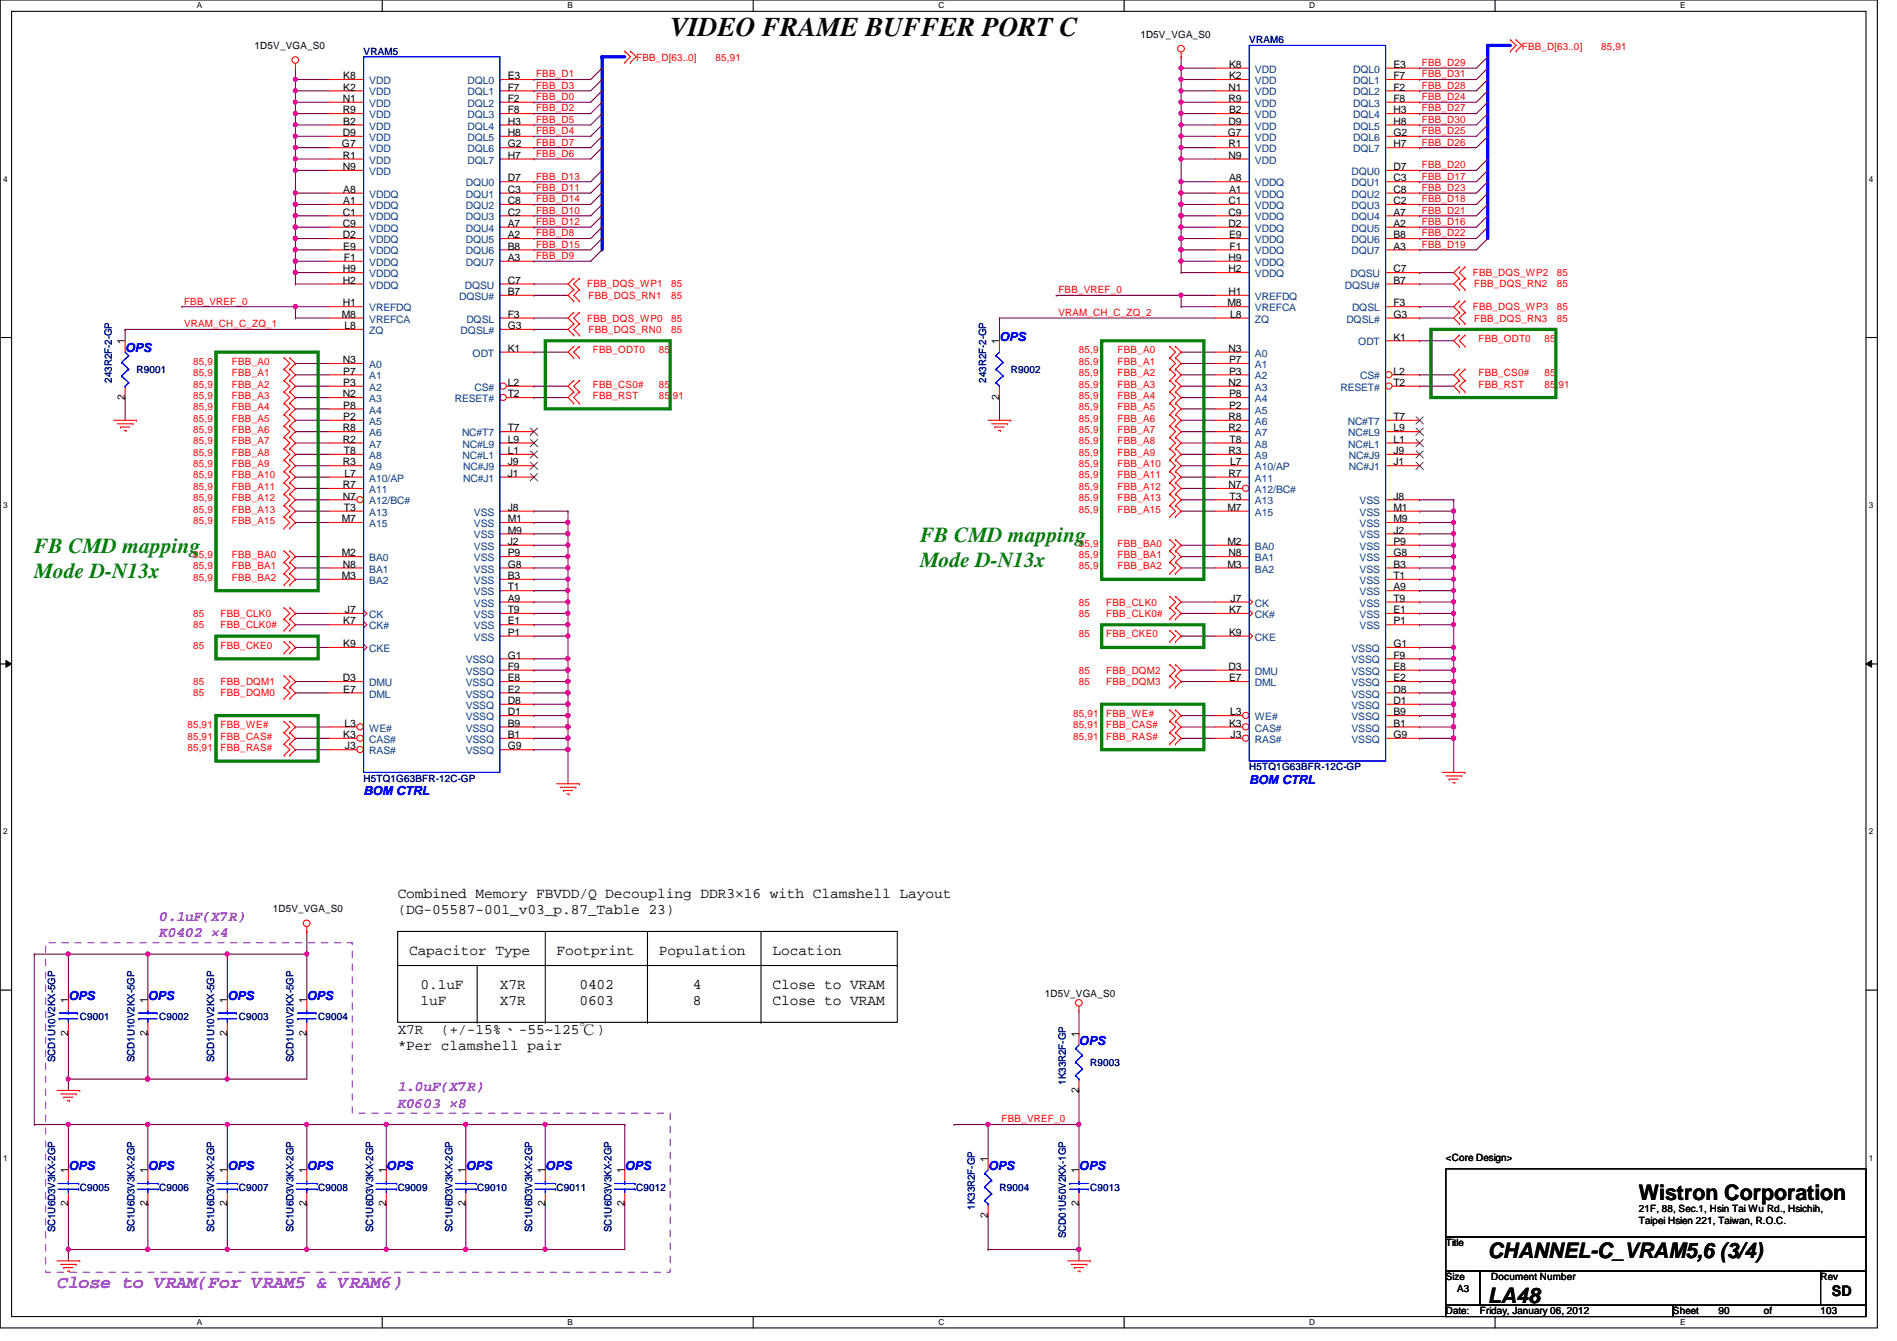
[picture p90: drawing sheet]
<svg xmlns="http://www.w3.org/2000/svg" width="297mm" height="210mm" viewBox="0 0 297 210" stroke-linecap="round" stroke-linejoin="round" font-family="sans-serif">
<defs><g id="words">
<text font-size="4.2" x="104.9" y="5.6">VIDEO FRAME BUFFER PORT C</text>
<g font-size="3.3" fill="#008000">
<text x="5.4" y="86.6">FB CMD mapping</text>
<text x="144.1" y="84.8">FB CMD mapping</text>
<text x="144.1" y="88.7">Mode D-N13x</text>
<text x="5.4" y="90.5">Mode D-N13x</text>
</g>
<g font-size="3.3">
<text x="256.6" y="187.9">Wistron Corporation</text>
<text x="233" y="196.8">CHANNEL-C_VRAM5,6 (3/4)</text>
<text x="233" y="204">LA48</text>
</g>
<text font-size="2.8" fill="#8000ff" x="8.9" y="201.5">Close to VRAM(For VRAM5 &amp; VRAM6)</text>
<g font-size="2.3">
<text x="62.3" y="140.5">Combined Memory FBVDD/Q Decoupling DDR3×16 with Clamshell Layout</text>
<text x="62.3" y="143">(DG-05587-001_v03_p.87_Table 23)</text>
<text x="64" y="149.4">Capacitor Type</text>
<text x="87.2" y="149.4">Footprint</text>
<text x="103.2" y="149.4">Population</text>
<text x="120.9" y="149.4">Location</text>
<text x="65.8" y="154.8">0.1uF</text>
<text x="78.3" y="154.8">X7R</text>
<text x="90.7" y="154.8">0402</text>
<text x="108.5" y="154.8">4</text>
<text x="120.9" y="154.8">Close to VRAM</text>
<text x="62.3" y="161.9">X7R</text>
<text x="65.8" y="157.3">1uF</text>
<text x="69" y="161.9">(+/-15%、-55~125℃)</text>
<text x="78.3" y="157.3">X7R</text>
<text x="90.7" y="157.3">0603</text>
<text x="108.5" y="157.3">8</text>
<text x="120.9" y="157.3">Close to VRAM</text>
<text x="62.3" y="164.4">*Per clamshell pair</text>
<text x="286.8" y="202.9">SD</text>
</g>
<g font-size="2.3" fill="#8000ff">
<text x="24.9" y="144.1">0.1uF(X7R)</text>
<text x="24.9" y="146.7">K0402 ×4</text>
<text x="62.3" y="170.8">1.0uF(X7R)</text>
<text x="62.3" y="173.4">K0603 ×8</text>
</g>
<g font-size="1.9" fill="#00f">
<text x="156.5" y="53.3">OPS</text>
<text x="19.6" y="55.1">OPS</text>
<text x="56.9" y="124.5">BOM CTRL</text>
<text x="195.6" y="122.7">BOM CTRL</text>
<text x="10.7" y="156.5">OPS</text>
<text x="23.2" y="156.5">OPS</text>
<text x="35.6" y="156.5">OPS</text>
<text x="48" y="156.5">OPS</text>
<text x="168.9" y="163.6">OPS</text>
<text x="10.7" y="183.1">OPS</text>
<text x="23.2" y="183.1">OPS</text>
<text x="35.6" y="183.1">OPS</text>
<text x="48" y="183.1">OPS</text>
<text x="60.5" y="183.1">OPS</text>
<text x="72.9" y="183.1">OPS</text>
<text x="85.4" y="183.1">OPS</text>
<text x="97.8" y="183.1">OPS</text>
<text x="154.7" y="183.1">OPS</text>
<text x="168.9" y="183.1">OPS</text>
</g>
<g font-size="1.6">
<text x="178.6" y="5.9">1D5V_VGA_S0</text>
<text x="39.9" y="7.7">1D5V_VGA_S0</text>
<text x="192.4" y="10.6">K8</text>
<text x="218.2" y="10.6">E3</text>
<text x="53.7" y="16">N1</text>
<text x="53.7" y="17.7">R9</text>
<text x="53.8" y="14.2">K2</text>
<text x="53.8" y="12.4">K8</text>
<text x="79.5" y="12.4">E3</text>
<text x="79.5" y="16">F2</text>
<text x="79.5" y="14.2">F7</text>
<text x="79.5" y="17.7">F8</text>
<text x="192.4" y="14.2">N1</text>
<text x="192.4" y="16">R9</text>
<text x="192.4" y="17.7">B2</text>
<text x="192.4" y="12.4">K2</text>
<text x="218.2" y="14.2">F2</text>
<text x="218.2" y="12.4">F7</text>
<text x="218.2" y="16">F8</text>
<text x="218.2" y="17.7">H3</text>
<text x="53.5" y="23.1">G7</text>
<text x="53.7" y="21.3">D9</text>
<text x="53.8" y="19.5">B2</text>
<text x="79.5" y="23.1">G2</text>
<text x="79.5" y="19.5">H3</text>
<text x="79.5" y="21.3">H8</text>
<text x="192.2" y="21.3">G7</text>
<text x="192.4" y="19.5">D9</text>
<text x="192.4" y="23.1">R1</text>
<text x="218.2" y="21.3">G2</text>
<text x="218.2" y="23.1">H7</text>
<text x="218.2" y="19.5">H8</text>
<text x="53.7" y="26.6">N9</text>
<text x="53.7" y="24.8">R1</text>
<text x="79.5" y="28.4">D7</text>
<text x="79.5" y="24.8">H7</text>
<text x="192.4" y="24.8">N9</text>
<text x="192.4" y="28.4">A8</text>
<text x="218.2" y="28.4">C3</text>
<text x="218.2" y="26.6">D7</text>
<text x="53.7" y="33.7">C1</text>
<text x="53.7" y="35.5">C9</text>
<text x="53.8" y="32">A1</text>
<text x="53.8" y="30.2">A8</text>
<text x="79.5" y="35.5">A7</text>
<text x="79.5" y="33.7">C2</text>
<text x="79.5" y="30.2">C3</text>
<text x="79.5" y="32">C8</text>
<text x="192.4" y="32">C1</text>
<text x="192.4" y="33.7">C9</text>
<text x="192.4" y="35.5">D2</text>
<text x="192.4" y="30.2">A1</text>
<text x="218.2" y="35.5">A2</text>
<text x="218.2" y="33.7">A7</text>
<text x="218.2" y="32">C2</text>
<text x="218.2" y="30.2">C8</text>
<text x="53.7" y="37.3">D2</text>
<text x="53.8" y="39.1">E9</text>
<text x="53.8" y="40.9">F1</text>
<text x="79.5" y="37.3">A2</text>
<text x="79.5" y="40.9">A3</text>
<text x="79.5" y="39.1">B8</text>
<text x="192.4" y="40.9">H9</text>
<text x="192.4" y="37.3">E9</text>
<text x="192.5" y="39.1">F1</text>
<text x="218.2" y="39.1">A3</text>
<text x="218.2" y="37.3">B8</text>
<text x="53.7" y="48">H1</text>
<text x="53.7" y="44.4">H2</text>
<text x="53.7" y="42.6">H9</text>
<text x="79.5" y="46.2">B7</text>
<text x="79.5" y="44.4">C7</text>
<text x="192.2" y="48">M8</text>
<text x="192.4" y="46.2">H1</text>
<text x="192.4" y="42.6">H2</text>
<text x="218.2" y="44.4">B7</text>
<text x="218.2" y="42.6">C7</text>
<text x="218.2" y="48">F3</text>
<text x="19.6" y="53.9" transform="rotate(-90 19.6 53.9)">1</text>
<text x="53.5" y="49.7">M8</text>
<text x="53.9" y="51.5">L8</text>
<text x="79.5" y="49.7">F3</text>
<text x="79.5" y="51.5">G3</text>
<text x="156.5" y="53.9" transform="rotate(-90 156.5 53.9)">1</text>
<text x="192.6" y="49.7">L8</text>
<text x="218.2" y="49.7">G3</text>
<text x="218.2" y="53.3">K1</text>
<text x="53.7" y="56.9">N3</text>
<text x="53.8" y="58.6">P7</text>
<text x="79.5" y="55.1">K1</text>
<text x="192.4" y="55.1">N3</text>
<text x="192.4" y="58.6">P3</text>
<text x="192.4" y="56.9">P7</text>
<text x="218.2" y="58.6">L2</text>
<text x="19.6" y="62.6" transform="rotate(-90 19.6 62.6)">2</text>
<text x="53.7" y="62.2">N2</text>
<text x="53.8" y="65.7">P2</text>
<text x="53.8" y="60.4">P3</text>
<text x="53.8" y="64">P8</text>
<text x="79.5" y="60.4">L2</text>
<text x="79.5" y="62.2">T2</text>
<text x="156.5" y="62.6" transform="rotate(-90 156.5 62.6)">2</text>
<text x="192.4" y="60.4">N2</text>
<text x="192.4" y="65.7">R8</text>
<text x="192.4" y="64">P2</text>
<text x="192.4" y="62.2">P8</text>
<text x="218.2" y="60.4">T2</text>
<text x="218.2" y="65.7">T7</text>
<text x="53.7" y="69.3">R2</text>
<text x="53.7" y="67.5">R8</text>
<text x="53.8" y="71.1">T8</text>
<text x="79.5" y="71.1">L1</text>
<text x="79.5" y="69.3">L9</text>
<text x="79.5" y="67.5">T7</text>
<text x="192.4" y="67.5">R2</text>
<text x="192.4" y="71.1">R3</text>
<text x="192.5" y="69.3">T8</text>
<text x="218.2" y="71.1">J9</text>
<text x="218.2" y="69.3">L1</text>
<text x="218.2" y="67.5">L9</text>
<text x="53.7" y="72.9">R3</text>
<text x="53.7" y="76.4">R7</text>
<text x="53.9" y="74.6">L7</text>
<text x="79.5" y="74.6">J1</text>
<text x="79.5" y="72.9">J9</text>
<text x="192.4" y="76.4">N7</text>
<text x="192.4" y="74.6">R7</text>
<text x="192.6" y="72.9">L7</text>
<text x="218.2" y="72.9">J1</text>
<text x="53.5" y="81.7">M7</text>
<text x="53.7" y="78.2">N7</text>
<text x="53.8" y="80">T3</text>
<text x="79.5" y="80">J8</text>
<text x="79.5" y="81.7">M1</text>
<text x="79.5" y="83.5">M9</text>
<text x="192.2" y="80">M7</text>
<text x="192.5" y="78.2">T3</text>
<text x="218.2" y="83.5">J2</text>
<text x="218.2" y="78.2">J8</text>
<text x="218.2" y="80">M1</text>
<text x="218.2" y="81.7">M9</text>
<text x="53.5" y="87.1">M2</text>
<text x="53.7" y="88.9">N8</text>
<text x="79.5" y="88.9">G8</text>
<text x="79.5" y="85.3">J2</text>
<text x="79.5" y="87.1">P9</text>
<text x="192.2" y="85.3">M2</text>
<text x="192.2" y="88.9">M3</text>
<text x="192.4" y="87.1">N8</text>
<text x="218.2" y="88.9">B3</text>
<text x="218.2" y="87.1">G8</text>
<text x="218.2" y="85.3">P9</text>
<text x="53.5" y="90.6">M3</text>
<text x="54" y="96">J7</text>
<text x="79.5" y="94.2">A9</text>
<text x="79.5" y="90.6">B3</text>
<text x="79.5" y="92.4">T1</text>
<text x="79.5" y="96">T9</text>
<text x="192.4" y="96">K7</text>
<text x="192.7" y="94.2">J7</text>
<text x="218.2" y="92.4">A9</text>
<text x="218.2" y="96">E1</text>
<text x="218.2" y="90.6">T1</text>
<text x="218.2" y="94.2">T9</text>
<text x="53.8" y="97.7">K7</text>
<text x="53.8" y="101.3">K9</text>
<text x="79.5" y="97.7">E1</text>
<text x="79.5" y="99.5">P1</text>
<text x="192.4" y="99.5">K9</text>
<text x="218.2" y="101.3">G1</text>
<text x="218.2" y="97.7">P1</text>
<text x="53.7" y="106.6">D3</text>
<text x="79.5" y="106.6">E8</text>
<text x="79.5" y="104.9">F9</text>
<text x="79.5" y="103.1">G1</text>
<text x="192.4" y="104.9">D3</text>
<text x="192.4" y="106.6">E7</text>
<text x="218.2" y="106.6">E2</text>
<text x="218.2" y="104.9">E8</text>
<text x="218.2" y="103.1">F9</text>
<text x="53.8" y="108.4">E7</text>
<text x="53.9" y="113.7">L3</text>
<text x="79.5" y="113.7">B9</text>
<text x="79.5" y="112">D1</text>
<text x="79.5" y="110.2">D8</text>
<text x="79.5" y="108.4">E2</text>
<text x="192.4" y="113.7">K3</text>
<text x="192.6" y="112">L3</text>
<text x="218.2" y="113.7">B1</text>
<text x="218.2" y="112">B9</text>
<text x="218.2" y="110.2">D1</text>
<text x="218.2" y="108.4">D8</text>
<text x="53.8" y="115.5">K3</text>
<text x="54" y="117.3">J3</text>
<text x="79.5" y="115.5">B1</text>
<text x="79.5" y="117.3">G9</text>
<text x="192.7" y="115.5">J3</text>
<text x="218.2" y="115.5">G9</text>
<text x="42.7" y="142.8">1D5V_VGA_S0</text>
<text x="10.7" y="157" transform="rotate(-90 10.7 157)">1</text>
<text x="23.1" y="157" transform="rotate(-90 23.1 157)">1</text>
<text x="35.6" y="157" transform="rotate(-90 35.6 157)">1</text>
<text x="48" y="157" transform="rotate(-90 48 157)">1</text>
<text x="163.6" y="156.1">1D5V_VGA_S0</text>
<text x="10.7" y="162.1" transform="rotate(-90 10.7 162.1)">2</text>
<text x="23.1" y="162.1" transform="rotate(-90 23.1 162.1)">2</text>
<text x="35.6" y="162.1" transform="rotate(-90 35.6 162.1)">2</text>
<text x="48" y="162.1" transform="rotate(-90 48 162.1)">2</text>
<text x="168.9" y="162.3" transform="rotate(-90 168.9 162.3)">1</text>
<text x="168.9" y="171" transform="rotate(-90 168.9 171)">2</text>
<text x="10.7" y="183.7" transform="rotate(-90 10.7 183.7)">1</text>
<text x="23.1" y="183.7" transform="rotate(-90 23.1 183.7)">1</text>
<text x="35.6" y="183.7" transform="rotate(-90 35.6 183.7)">1</text>
<text x="48" y="183.7" transform="rotate(-90 48 183.7)">1</text>
<text x="60.4" y="183.7" transform="rotate(-90 60.4 183.7)">1</text>
<text x="72.9" y="183.7" transform="rotate(-90 72.9 183.7)">1</text>
<text x="85.3" y="183.7" transform="rotate(-90 85.3 183.7)">1</text>
<text x="97.8" y="183.7" transform="rotate(-90 97.8 183.7)">1</text>
<text x="154.7" y="181.9" transform="rotate(-90 154.7 181.9)">1</text>
<text x="168.9" y="183.7" transform="rotate(-90 168.9 183.7)">1</text>
<text x="226.4" y="181.7">&lt;Core Design&gt;</text>
<text x="10.7" y="188.8" transform="rotate(-90 10.7 188.8)">2</text>
<text x="23.1" y="188.8" transform="rotate(-90 23.1 188.8)">2</text>
<text x="35.6" y="188.8" transform="rotate(-90 35.6 188.8)">2</text>
<text x="48" y="188.8" transform="rotate(-90 48 188.8)">2</text>
<text x="60.4" y="188.8" transform="rotate(-90 60.4 188.8)">2</text>
<text x="72.9" y="188.8" transform="rotate(-90 72.9 188.8)">2</text>
<text x="85.3" y="188.8" transform="rotate(-90 85.3 188.8)">2</text>
<text x="97.8" y="188.8" transform="rotate(-90 97.8 188.8)">2</text>
<text x="154.7" y="190.6" transform="rotate(-90 154.7 190.6)">2</text>
<text x="168.9" y="188.8" transform="rotate(-90 168.9 188.8)">2</text>
<text x="256.6" y="189.7">21F, 88, Sec.1, Hsin Tai Wu Rd., Hsichih,</text>
<text x="256.6" y="191.6">Taipei Hsien 221, Taiwan, R.O.C.</text>
<text x="226.4" y="195.1">Title</text>
<text x="226.4" y="200.4">Size</text>
<text x="228.2" y="202.2">A3</text>
<text x="233.5" y="200.4">Document Number</text>
<text x="285.1" y="200.4">Rev</text>
<text x="226.4" y="205.7">Date:</text>
<text x="231.7" y="205.7">Friday, January 06, 2012</text>
<text x="262" y="205.7">Sheet</text>
<text x="269.1" y="205.7">90</text>
<text x="276.2" y="205.7">of</text>
<text x="285.1" y="205.7">103</text>
</g>
<g font-size="1.6" fill="#000080">
<text x="56.9" y="8.6">VRAM5</text>
<text x="195.6" y="6.8">VRAM6</text>
<text x="17.5" y="59.9" transform="rotate(-90 17.5 59.9)">243R2F-2-GP</text>
<text x="21.4" y="58.3">R9001</text>
<text x="154.4" y="59.9" transform="rotate(-90 154.4 59.9)">243R2F-2-GP</text>
<text x="158.3" y="58.3">R9002</text>
<text x="56.9" y="122.3">H5TQ1G63BFR-12C-GP</text>
<text x="195.6" y="120.6">H5TQ1G63BFR-12C-GP</text>
<text x="12.5" y="159.7">C9001</text>
<text x="24.9" y="159.7">C9002</text>
<text x="37.4" y="159.7">C9003</text>
<text x="49.8" y="159.7">C9004</text>
<text x="8.6" y="166.2" transform="rotate(-90 8.6 166.2)">SCD1U10V2KX-5GP</text>
<text x="21.1" y="166.2" transform="rotate(-90 21.1 166.2)">SCD1U10V2KX-5GP</text>
<text x="33.5" y="166.2" transform="rotate(-90 33.5 166.2)">SCD1U10V2KX-5GP</text>
<text x="46" y="166.2" transform="rotate(-90 46 166.2)">SCD1U10V2KX-5GP</text>
<text x="170.7" y="166.8">R9003</text>
<text x="166.9" y="169.8" transform="rotate(-90 166.9 169.8)">1K33R2F-GP</text>
<text x="12.5" y="186.4">C9005</text>
<text x="24.9" y="186.4">C9006</text>
<text x="37.4" y="186.4">C9007</text>
<text x="49.8" y="186.4">C9008</text>
<text x="62.3" y="186.4">C9009</text>
<text x="74.7" y="186.4">C9010</text>
<text x="87.2" y="186.4">C9011</text>
<text x="99.6" y="186.4">C9012</text>
<text x="152.7" y="189.4" transform="rotate(-90 152.7 189.4)">1K33R2F-GP</text>
<text x="156.5" y="186.4">R9004</text>
<text x="170.7" y="186.4">C9013</text>
<text x="8.6" y="192.9" transform="rotate(-90 8.6 192.9)">SC1U6D3V3KX-2GP</text>
<text x="21.1" y="192.9" transform="rotate(-90 21.1 192.9)">SC1U6D3V3KX-2GP</text>
<text x="33.5" y="192.9" transform="rotate(-90 33.5 192.9)">SC1U6D3V3KX-2GP</text>
<text x="46" y="192.9" transform="rotate(-90 46 192.9)">SC1U6D3V3KX-2GP</text>
<text x="58.4" y="192.9" transform="rotate(-90 58.4 192.9)">SC1U6D3V3KX-2GP</text>
<text x="70.9" y="192.9" transform="rotate(-90 70.9 192.9)">SC1U6D3V3KX-2GP</text>
<text x="83.3" y="192.9" transform="rotate(-90 83.3 192.9)">SC1U6D3V3KX-2GP</text>
<text x="95.8" y="192.9" transform="rotate(-90 95.8 192.9)">SC1U6D3V3KX-2GP</text>
<text x="166.9" y="193.8" transform="rotate(-90 166.9 193.8)">SCD01U50V2KX-1GP</text>
</g>
<g font-size="1.6" fill="#f00">
<text x="99.6" y="9.6">FBB_D[63..0]</text>
<text x="112.1" y="9.6">85,91</text>
<text x="222.6" y="10.3">FBB_D29</text>
<text x="238.3" y="7.8">FBB_D[63..0]</text>
<text x="250.7" y="7.8">85,91</text>
<text x="83.9" y="12.1">FBB_D1</text>
<text x="83.9" y="17.4">FBB_D2</text>
<text x="83.9" y="15.7">FBB_D0</text>
<text x="83.9" y="13.9">FBB_D3</text>
<text x="222.6" y="12.1">FBB_D31</text>
<text x="222.6" y="13.9">FBB_D28</text>
<text x="222.6" y="17.4">FBB_D27</text>
<text x="222.6" y="15.7">FBB_D24</text>
<text x="83.9" y="19.2">FBB_D5</text>
<text x="83.9" y="22.8">FBB_D7</text>
<text x="83.9" y="21">FBB_D4</text>
<text x="222.6" y="21">FBB_D25</text>
<text x="222.6" y="19.2">FBB_D30</text>
<text x="222.6" y="22.8">FBB_D26</text>
<text x="83.9" y="28.1">FBB_D13</text>
<text x="83.9" y="29.9">FBB_D11</text>
<text x="83.9" y="24.6">FBB_D6</text>
<text x="222.6" y="28.1">FBB_D17</text>
<text x="222.6" y="26.3">FBB_D20</text>
<text x="222.6" y="29.9">FBB_D23</text>
<text x="83.9" y="31.7">FBB_D14</text>
<text x="83.9" y="33.4">FBB_D10</text>
<text x="83.9" y="35.2">FBB_D12</text>
<text x="222.6" y="35.2">FBB_D16</text>
<text x="222.6" y="31.7">FBB_D18</text>
<text x="222.6" y="33.4">FBB_D21</text>
<text x="83.9" y="37">FBB_D8</text>
<text x="83.9" y="38.8">FBB_D15</text>
<text x="83.9" y="40.6">FBB_D9</text>
<text x="222.6" y="38.8">FBB_D19</text>
<text x="222.6" y="37">FBB_D22</text>
<text x="28.8" y="47.7">FBB_VREF_0</text>
<text x="91.9" y="45">FBB_DQS_WP1</text>
<text x="92.2" y="46.8">FBB_DQS_RN1</text>
<text x="105.1" y="46.8">85</text>
<text x="105.1" y="45">85</text>
<text x="165.7" y="45.9">FBB_VREF_0</text>
<text x="230.6" y="43.2">FBB_DQS_WP2</text>
<text x="230.8" y="45">FBB_DQS_RN2</text>
<text x="243.8" y="43.2">85</text>
<text x="243.8" y="45">85</text>
<text x="28.8" y="51.2">VRAM_CH_C_ZQ_1</text>
<text x="91.9" y="50.3">FBB_DQS_WP0</text>
<text x="92.2" y="52.1">FBB_DQS_RN0</text>
<text x="105.1" y="52.1">85</text>
<text x="105.1" y="50.3">85</text>
<text x="165.7" y="49.4">VRAM_CH_C_ZQ_2</text>
<text x="230.6" y="48.6">FBB_DQS_WP3</text>
<text x="230.8" y="50.3">FBB_DQS_RN3</text>
<text x="231.5" y="53.6">FBB_ODT0</text>
<text x="241.8" y="53.6">85</text>
<text x="243.8" y="48.6">85</text>
<text x="243.8" y="50.3">85</text>
<text x="30.3" y="57.1">85,91</text>
<text x="30.3" y="58.9">85,91</text>
<text x="36.3" y="57.1">FBB_A0</text>
<text x="36.3" y="58.9">FBB_A1</text>
<text x="92.8" y="55.3">FBB_ODT0</text>
<text x="103.2" y="55.3">85</text>
<text x="168.9" y="58.9">85,91</text>
<text x="168.9" y="55.3">85,91</text>
<text x="168.9" y="57.1">85,91</text>
<text x="175" y="58.9">FBB_A2</text>
<text x="175" y="55.3">FBB_A0</text>
<text x="175" y="57.1">FBB_A1</text>
<text x="231.5" y="58.9">FBB_CS0#</text>
<text x="241.8" y="58.9">85</text>
<text x="30.3" y="60.7">85,91</text>
<text x="30.3" y="62.4">85,91</text>
<text x="30.3" y="64.2">85,91</text>
<text x="30.3" y="66">85,91</text>
<text x="36.3" y="60.7">FBB_A2</text>
<text x="36.3" y="62.4">FBB_A3</text>
<text x="36.3" y="64.2">FBB_A4</text>
<text x="36.3" y="66">FBB_A5</text>
<text x="92.8" y="60.7">FBB_CS0#</text>
<text x="92.8" y="62.4">FBB_RST</text>
<text x="103.2" y="60.7">85</text>
<text x="103.2" y="62.4">85,91</text>
<text x="168.9" y="60.7">85,91</text>
<text x="168.9" y="62.4">85,91</text>
<text x="168.9" y="64.2">85,91</text>
<text x="168.9" y="66">85,91</text>
<text x="175" y="60.7">FBB_A3</text>
<text x="175" y="62.4">FBB_A4</text>
<text x="175" y="64.2">FBB_A5</text>
<text x="175" y="66">FBB_A6</text>
<text x="231.5" y="60.7">FBB_RST</text>
<text x="241.8" y="60.7">85,91</text>
<text x="30.3" y="69.6">85,91</text>
<text x="30.3" y="71.3">85,91</text>
<text x="30.3" y="67.8">85,91</text>
<text x="36.3" y="69.6">FBB_A7</text>
<text x="36.3" y="71.3">FBB_A8</text>
<text x="36.3" y="67.8">FBB_A6</text>
<text x="168.9" y="67.8">85,91</text>
<text x="168.9" y="69.6">85,91</text>
<text x="168.9" y="71.3">85,91</text>
<text x="175" y="67.8">FBB_A7</text>
<text x="175" y="69.6">FBB_A8</text>
<text x="175" y="71.3">FBB_A9</text>
<text x="30.3" y="73.1">85,91</text>
<text x="30.3" y="74.9">85,91</text>
<text x="30.3" y="76.7">85,91</text>
<text x="36.3" y="73.1">FBB_A9</text>
<text x="36.3" y="74.9">FBB_A10</text>
<text x="36.3" y="76.7">FBB_A11</text>
<text x="168.9" y="76.7">85,91</text>
<text x="168.9" y="73.1">85,91</text>
<text x="168.9" y="74.9">85,91</text>
<text x="175" y="76.7">FBB_A12</text>
<text x="175" y="73.1">FBB_A10</text>
<text x="175" y="74.9">FBB_A11</text>
<text x="30.3" y="78.4">85,91</text>
<text x="30.3" y="80.2">85,91</text>
<text x="30.3" y="82">85,91</text>
<text x="36.3" y="78.4">FBB_A12</text>
<text x="36.3" y="80.2">FBB_A13</text>
<text x="36.3" y="82">FBB_A15</text>
<text x="168.9" y="78.4">85,91</text>
<text x="168.9" y="80.2">85,91</text>
<text x="175" y="78.4">FBB_A13</text>
<text x="175" y="80.2">FBB_A15</text>
<text x="30.3" y="87.3">85,91</text>
<text x="30.3" y="89.1">85,91</text>
<text x="36.3" y="87.3">FBB_BA0</text>
<text x="36.3" y="89.1">FBB_BA1</text>
<text x="168.9" y="85.6">85,91</text>
<text x="168.9" y="87.3">85,91</text>
<text x="168.9" y="89.1">85,91</text>
<text x="175" y="85.6">FBB_BA0</text>
<text x="175" y="87.3">FBB_BA1</text>
<text x="175" y="89.1">FBB_BA2</text>
<text x="30.3" y="90.9">85,91</text>
<text x="36.3" y="90.9">FBB_BA2</text>
<text x="168.9" y="94.8">85</text>
<text x="173.2" y="94.8">FBB_CLK0</text>
<text x="30.3" y="96.6">85</text>
<text x="30.3" y="98.3">85</text>
<text x="30.3" y="101.6">85</text>
<text x="34.5" y="96.6">FBB_CLK0</text>
<text x="34.5" y="98.3">FBB_CLK0#</text>
<text x="34.5" y="101.6">FBB_CKE0</text>
<text x="168.9" y="96.6">85</text>
<text x="168.9" y="99.8">85</text>
<text x="173.2" y="96.6">FBB_CLK0#</text>
<text x="173.2" y="99.8">FBB_CKE0</text>
<text x="30.3" y="107.2">85</text>
<text x="34.5" y="107.2">FBB_DQM1</text>
<text x="168.9" y="105.5">85</text>
<text x="168.9" y="107.2">85</text>
<text x="173.2" y="105.5">FBB_DQM2</text>
<text x="173.2" y="107.2">FBB_DQM3</text>
<text x="30.3" y="109">85</text>
<text x="34.5" y="109">FBB_DQM0</text>
<text x="168.1" y="112.2">85,91</text>
<text x="173.2" y="112.2">FBB_WE#</text>
<text x="29.4" y="114">85,91</text>
<text x="29.4" y="115.8">85,91</text>
<text x="29.4" y="117.6">85,91</text>
<text x="34.5" y="114">FBB_WE#</text>
<text x="34.5" y="115.8">FBB_CAS#</text>
<text x="34.5" y="117.6">FBB_RAS#</text>
<text x="168.1" y="114">85,91</text>
<text x="168.1" y="115.8">85,91</text>
<text x="173.2" y="114">FBB_CAS#</text>
<text x="173.2" y="115.8">FBB_RAS#</text>
<text x="156.8" y="175.7">FBB_VREF_0</text>
</g>
<g font-size="1.6" fill="#004080">
<text x="196.5" y="11.4">VDD</text>
<text x="211.9" y="11.4">DQL0</text>
<text x="57.8" y="14.9">VDD</text>
<text x="57.8" y="13.2">VDD</text>
<text x="57.8" y="16.7">VDD</text>
<text x="73.2" y="13.2">DQL0</text>
<text x="73.2" y="16.7">DQL2</text>
<text x="73.2" y="14.9">DQL1</text>
<text x="196.5" y="13.2">VDD</text>
<text x="196.5" y="14.9">VDD</text>
<text x="196.5" y="16.7">VDD</text>
<text x="211.9" y="14.9">DQL2</text>
<text x="211.9" y="13.2">DQL1</text>
<text x="211.9" y="16.7">DQL3</text>
<text x="57.8" y="20.3">VDD</text>
<text x="57.8" y="22.1">VDD</text>
<text x="57.8" y="23.8">VDD</text>
<text x="57.8" y="18.5">VDD</text>
<text x="73.2" y="18.5">DQL3</text>
<text x="73.2" y="23.8">DQL6</text>
<text x="73.2" y="20.3">DQL4</text>
<text x="73.2" y="22.1">DQL5</text>
<text x="196.5" y="18.5">VDD</text>
<text x="196.5" y="20.3">VDD</text>
<text x="196.5" y="22.1">VDD</text>
<text x="196.5" y="23.8">VDD</text>
<text x="211.9" y="22.1">DQL6</text>
<text x="211.9" y="18.5">DQL4</text>
<text x="211.9" y="23.8">DQL7</text>
<text x="211.9" y="20.3">DQL5</text>
<text x="57.8" y="27.4">VDD</text>
<text x="57.8" y="25.6">VDD</text>
<text x="72.9" y="29.2">DQU0</text>
<text x="73.2" y="25.6">DQL7</text>
<text x="196.5" y="29.2">VDDQ</text>
<text x="196.5" y="25.6">VDD</text>
<text x="211.6" y="29.2">DQU1</text>
<text x="211.6" y="27.4">DQU0</text>
<text x="57.8" y="32.7">VDDQ</text>
<text x="57.8" y="30.9">VDDQ</text>
<text x="57.8" y="34.5">VDDQ</text>
<text x="72.9" y="34.5">DQU3</text>
<text x="72.9" y="30.9">DQU1</text>
<text x="72.9" y="32.7">DQU2</text>
<text x="196.5" y="30.9">VDDQ</text>
<text x="196.5" y="32.7">VDDQ</text>
<text x="196.5" y="34.5">VDDQ</text>
<text x="211.6" y="34.5">DQU4</text>
<text x="211.6" y="32.7">DQU3</text>
<text x="211.6" y="30.9">DQU2</text>
<text x="57.8" y="36.3">VDDQ</text>
<text x="57.8" y="38.1">VDDQ</text>
<text x="57.8" y="39.8">VDDQ</text>
<text x="57.8" y="41.6">VDDQ</text>
<text x="72.9" y="38.1">DQU5</text>
<text x="72.9" y="41.6">DQU7</text>
<text x="72.9" y="36.3">DQU4</text>
<text x="72.9" y="39.8">DQU6</text>
<text x="196.5" y="36.3">VDDQ</text>
<text x="196.5" y="38.1">VDDQ</text>
<text x="196.5" y="39.8">VDDQ</text>
<text x="196.5" y="41.6">VDDQ</text>
<text x="211.6" y="36.3">DQU5</text>
<text x="211.6" y="39.8">DQU7</text>
<text x="211.6" y="38.1">DQU6</text>
<text x="57.8" y="45.2">VDDQ</text>
<text x="57.8" y="43.4">VDDQ</text>
<text x="71.9" y="46.9">DQSU#</text>
<text x="72.8" y="45.2">DQSU</text>
<text x="196.5" y="46.9">VREFDQ</text>
<text x="196.5" y="43.4">VDDQ</text>
<text x="210.6" y="45.2">DQSU#</text>
<text x="211.5" y="43.4">DQSU</text>
<text x="57.8" y="48.7">VREFDQ</text>
<text x="57.8" y="52.3">ZQ</text>
<text x="57.8" y="50.5">VREFCA</text>
<text x="72.1" y="52.3">DQSL#</text>
<text x="73" y="50.5">DQSL</text>
<text x="196.5" y="50.5">ZQ</text>
<text x="196.5" y="48.7">VREFCA</text>
<text x="210.8" y="50.5">DQSL#</text>
<text x="211.7" y="48.7">DQSL</text>
<text x="57.8" y="57.6">A0</text>
<text x="57.8" y="59.4">A1</text>
<text x="74" y="55.8">ODT</text>
<text x="196.5" y="55.8">A0</text>
<text x="196.5" y="59.4">A2</text>
<text x="196.5" y="57.6">A1</text>
<text x="212.7" y="54.1">ODT</text>
<text x="213" y="59.4">CS#</text>
<text x="57.8" y="62.9">A3</text>
<text x="57.8" y="61.2">A2</text>
<text x="57.8" y="64.7">A4</text>
<text x="71.2" y="62.9">RESET#</text>
<text x="74.3" y="61.2">CS#</text>
<text x="196.5" y="61.2">A3</text>
<text x="196.5" y="64.7">A5</text>
<text x="196.5" y="62.9">A4</text>
<text x="209.9" y="61.2">RESET#</text>
<text x="57.8" y="66.5">A5</text>
<text x="57.8" y="70.1">A7</text>
<text x="57.8" y="68.3">A6</text>
<text x="57.8" y="71.8">A8</text>
<text x="72.3" y="68.3">NC#T7</text>
<text x="72.4" y="71.8">NC#L1</text>
<text x="72.4" y="70.1">NC#L9</text>
<text x="196.5" y="68.3">A7</text>
<text x="196.5" y="71.8">A9</text>
<text x="196.5" y="66.5">A6</text>
<text x="196.5" y="70.1">A8</text>
<text x="211" y="66.5">NC#T7</text>
<text x="211.1" y="70.1">NC#L1</text>
<text x="211.1" y="68.3">NC#L9</text>
<text x="211.2" y="71.8">NC#J9</text>
<text x="57.8" y="75.4">A10/AP</text>
<text x="57.8" y="73.6">A9</text>
<text x="57.8" y="77.2">A11</text>
<text x="72.5" y="75.4">NC#J1</text>
<text x="72.5" y="73.6">NC#J9</text>
<text x="196.5" y="73.6">A10/AP</text>
<text x="196.5" y="77.2">A12/BC#</text>
<text x="196.5" y="75.4">A11</text>
<text x="211.2" y="73.6">NC#J1</text>
<text x="57.8" y="82.5">A15</text>
<text x="57.8" y="79">A12/BC#</text>
<text x="57.8" y="80.7">A13</text>
<text x="74.2" y="80.7">VSS</text>
<text x="74.2" y="82.5">VSS</text>
<text x="196.5" y="80.7">A15</text>
<text x="196.5" y="79">A13</text>
<text x="212.9" y="79">VSS</text>
<text x="212.9" y="80.7">VSS</text>
<text x="212.9" y="82.5">VSS</text>
<text x="57.8" y="87.8">BA0</text>
<text x="57.8" y="89.6">BA1</text>
<text x="74.2" y="89.6">VSS</text>
<text x="74.2" y="86.1">VSS</text>
<text x="74.2" y="84.3">VSS</text>
<text x="74.2" y="87.8">VSS</text>
<text x="196.5" y="86.1">BA0</text>
<text x="196.5" y="89.6">BA2</text>
<text x="196.5" y="87.8">BA1</text>
<text x="212.9" y="89.6">VSS</text>
<text x="212.9" y="87.8">VSS</text>
<text x="212.9" y="84.3">VSS</text>
<text x="212.9" y="86.1">VSS</text>
<text x="57.8" y="91.4">BA2</text>
<text x="74.2" y="95">VSS</text>
<text x="74.2" y="91.4">VSS</text>
<text x="74.2" y="93.2">VSS</text>
<text x="196.5" y="95">CK</text>
<text x="212.9" y="93.2">VSS</text>
<text x="212.9" y="91.4">VSS</text>
<text x="212.9" y="95">VSS</text>
<text x="57.8" y="96.7">CK</text>
<text x="57.8" y="98.5">CK#</text>
<text x="74.2" y="98.5">VSS</text>
<text x="74.2" y="100.3">VSS</text>
<text x="74.2" y="96.7">VSS</text>
<text x="196.5" y="96.7">CK#</text>
<text x="196.5" y="100.3">CKE</text>
<text x="212.9" y="96.7">VSS</text>
<text x="212.9" y="98.5">VSS</text>
<text x="57.8" y="107.4">DMU</text>
<text x="57.8" y="102.1">CKE</text>
<text x="72.9" y="107.4">VSSQ</text>
<text x="72.9" y="105.6">VSSQ</text>
<text x="72.9" y="103.8">VSSQ</text>
<text x="196.5" y="105.6">DMU</text>
<text x="196.5" y="107.4">DML</text>
<text x="211.6" y="107.4">VSSQ</text>
<text x="211.6" y="105.6">VSSQ</text>
<text x="211.6" y="103.8">VSSQ</text>
<text x="211.6" y="102.1">VSSQ</text>
<text x="57.8" y="109.2">DML</text>
<text x="72.9" y="112.7">VSSQ</text>
<text x="72.9" y="111">VSSQ</text>
<text x="72.9" y="109.2">VSSQ</text>
<text x="196.5" y="112.7">WE#</text>
<text x="211.6" y="112.7">VSSQ</text>
<text x="211.6" y="111">VSSQ</text>
<text x="211.6" y="109.2">VSSQ</text>
<text x="57.8" y="118.1">RAS#</text>
<text x="57.8" y="116.3">CAS#</text>
<text x="57.8" y="114.5">WE#</text>
<text x="72.9" y="116.3">VSSQ</text>
<text x="72.9" y="114.5">VSSQ</text>
<text x="72.9" y="118.1">VSSQ</text>
<text x="196.5" y="116.3">RAS#</text>
<text x="196.5" y="114.5">CAS#</text>
<text x="211.6" y="114.5">VSSQ</text>
<text x="211.6" y="116.3">VSSQ</text>
</g>
<g font-size="1.3">
<text x="30.8" y="1.3">A</text>
<text x="88.9" y="1.3">B</text>
<text x="146.9" y="1.3">C</text>
<text x="205" y="1.3">D</text>
<text x="263.1" y="1.3">E</text>
<text x=".5" y="28.4">4</text>
<text x="292.6" y="28.4">4</text>
<text x=".5" y="79.5">3</text>
<text x="292.6" y="79.5">3</text>
<text x=".5" y="130.6">2</text>
<text x="292.6" y="130.6">2</text>
<text x=".5" y="181.7">1</text>
<text x="292.6" y="181.7">1</text>
<text x="30.8" y="207.4">A</text>
<text x="88.9" y="207.4">B</text>
<text x="146.9" y="207.4">C</text>
<text x="205" y="207.4">D</text>
<text x="263.1" y="207.4">E</text>
</g>
</g></defs>
<path d="M0 0h294v207.9h-294zM1.8 1.8h290.4v204.3h-290.4z" fill="none" stroke="#000" stroke-width=".17"/>
<g fill="#fff">
<path d="M30.8 .2h.8v1.4h-.8z"/>
<path d="M30.8 206.2h.8v1.4h-.8z"/>
</g>
<path d="M59.9 0v1.8M59.9 206.1v1.8" fill="none" stroke="#000" stroke-width=".17"/>
<g fill="#fff">
<path d="M88.9 .2h.8v1.4h-.8z"/>
<path d="M88.9 206.2h.8v1.4h-.8z"/>
</g>
<path d="M117.9 0v1.8M117.9 206.1v1.8" fill="none" stroke="#000" stroke-width=".17"/>
<g fill="#fff">
<path d="M146.9 .2h.9v1.4h-.9z"/>
<path d="M146.9 206.2h.9v1.4h-.9z"/>
</g>
<path d="M176 0v1.8M176 206.1v1.8" fill="none" stroke="#000" stroke-width=".17"/>
<g fill="#fff">
<path d="M205 .2h.9v1.4h-.9z"/>
<path d="M205 206.2h.9v1.4h-.9z"/>
</g>
<path d="M234.1 0v1.8M234.1 206.1v1.8" fill="none" stroke="#000" stroke-width=".17"/>
<g fill="#fff">
<path d="M263.1 .2h.8v1.4h-.8z"/>
<path d="M263.1 206.2h.8v1.4h-.8z"/>
<path d="M.5 27.3h.7v1.4h-.7z"/>
<path d="M292.6 27.3h.7v1.4h-.7z"/>
<path d="M.5 78.4h.7v1.4h-.7z"/>
<path d="M292.6 78.4h.7v1.4h-.7z"/>
</g>
<path d="M0 52.8h1.8M292.2 52.8h1.8" fill="none" stroke="#000" stroke-width=".17"/>
<g fill="#fff">
<path d="M.5 129.5h.7v1.4h-.7z"/>
<path d="M292.6 129.5h.7v1.4h-.7z"/>
</g>
<path d="M0 103.9h1.8M292.2 103.9h1.8" fill="none" stroke="#000" stroke-width=".17"/>
<path d="M.9 103.4l.9 .5-.9 .5zM292.2 103.9l.9-.5v1z" fill="#000"/>
<path d="M.9 103.4l.9 .5-.9 .5zM292.2 103.9l.9-.5v1z" fill="none" stroke="#000" stroke-width=".16"/>
<g fill="#fff">
<path d="M.5 180.5h.7v1.4h-.7z"/>
<path d="M292.6 180.5h.7v1.4h-.7z"/>
</g>
<path d="M0 155h1.8M292.2 155h1.8" fill="none" stroke="#000" stroke-width=".17"/>
<path d="M185 12.4h.1M185 12.4v1.8" fill="none" stroke="#800040" stroke-width=".17"/>
<circle cx="184.9" cy="12.4" r=".32" fill="#f0f"/>
<circle cx="184.9" cy="12.4" r=".32" fill="none" stroke="#f0f" stroke-width=".17"/>
<path d="M185 39.1h.1M185 39.1v1.8" fill="none" stroke="#800040" stroke-width=".17"/>
<circle cx="184.9" cy="40.9" r=".32" fill="#f0f"/>
<circle cx="184.9" cy="40.9" r=".32" fill="none" stroke="#f0f" stroke-width=".17"/>
<circle cx="184.9" cy="39.1" r=".32" fill="#f0f"/>
<circle cx="184.9" cy="39.1" r=".32" fill="none" stroke="#f0f" stroke-width=".17"/>
<path d="M185 40.9h.1M185 40.9v1.8" fill="none" stroke="#800040" stroke-width=".17"/>
<circle cx="184.9" cy="40.9" r=".32" fill="#f0f"/>
<circle cx="184.9" cy="40.9" r=".32" fill="none" stroke="#f0f" stroke-width=".17"/>
<path d="M185 8.9h.1M185 8.9v1.8M185 21.3h.1M185 21.3v1.8" fill="none" stroke="#800040" stroke-width=".17"/>
<circle cx="184.9" cy="21.3" r=".32" fill="#f0f"/>
<circle cx="184.9" cy="21.3" r=".32" fill="none" stroke="#f0f" stroke-width=".17"/>
<path d="M185 32h.1M185 32v1.8" fill="none" stroke="#800040" stroke-width=".17"/>
<circle cx="184.9" cy="33.8" r=".32" fill="#f0f"/>
<circle cx="184.9" cy="33.8" r=".32" fill="none" stroke="#f0f" stroke-width=".17"/>
<circle cx="184.9" cy="32" r=".32" fill="#f0f"/>
<circle cx="184.9" cy="32" r=".32" fill="none" stroke="#f0f" stroke-width=".17"/>
<path d="M185 19.6h.1M185 19.6v1.7" fill="none" stroke="#800040" stroke-width=".17"/>
<circle cx="184.9" cy="19.5" r=".32" fill="#f0f"/>
<circle cx="184.9" cy="19.5" r=".32" fill="none" stroke="#f0f" stroke-width=".17"/>
<path d="M185 23.1h.1M185 23.1v1.8" fill="none" stroke="#800040" stroke-width=".17"/>
<circle cx="184.9" cy="23.1" r=".32" fill="#f0f"/>
<circle cx="184.9" cy="23.1" r=".32" fill="none" stroke="#f0f" stroke-width=".17"/>
<path d="M185 28.4h.1M185 28.4v1.8" fill="none" stroke="#800040" stroke-width=".17"/>
<circle cx="184.9" cy="30.2" r=".32" fill="#f0f"/>
<circle cx="184.9" cy="30.2" r=".32" fill="none" stroke="#f0f" stroke-width=".17"/>
<path d="M185 14.2h.1M185 14.2v1.8" fill="none" stroke="#800040" stroke-width=".17"/>
<circle cx="184.9" cy="14.2" r=".32" fill="#f0f"/>
<circle cx="184.9" cy="14.2" r=".32" fill="none" stroke="#f0f" stroke-width=".17"/>
<path d="M185 17.8h.1M185 17.8v1.8" fill="none" stroke="#800040" stroke-width=".17"/>
<circle cx="184.9" cy="17.8" r=".32" fill="#f0f"/>
<circle cx="184.9" cy="17.8" r=".32" fill="none" stroke="#f0f" stroke-width=".17"/>
<path d="M185 37.3h.1M185 37.3v1.8" fill="none" stroke="#800040" stroke-width=".17"/>
<circle cx="184.9" cy="39.1" r=".32" fill="#f0f"/>
<circle cx="184.9" cy="39.1" r=".32" fill="none" stroke="#f0f" stroke-width=".17"/>
<circle cx="184.9" cy="37.3" r=".32" fill="#f0f"/>
<circle cx="184.9" cy="37.3" r=".32" fill="none" stroke="#f0f" stroke-width=".17"/>
<path d="M185 16h.1M185 16v1.8" fill="none" stroke="#800040" stroke-width=".17"/>
<circle cx="184.9" cy="16" r=".32" fill="#f0f"/>
<circle cx="184.9" cy="16" r=".32" fill="none" stroke="#f0f" stroke-width=".17"/>
<path d="M185 30.2h.1M185 30.2v1.8" fill="none" stroke="#800040" stroke-width=".17"/>
<circle cx="184.9" cy="32" r=".32" fill="#f0f"/>
<circle cx="184.9" cy="32" r=".32" fill="none" stroke="#f0f" stroke-width=".17"/>
<circle cx="184.9" cy="30.2" r=".32" fill="#f0f"/>
<circle cx="184.9" cy="30.2" r=".32" fill="none" stroke="#f0f" stroke-width=".17"/>
<path d="M185 35.6h.1M185 35.6v1.7" fill="none" stroke="#800040" stroke-width=".17"/>
<circle cx="184.9" cy="37.3" r=".32" fill="#f0f"/>
<circle cx="184.9" cy="37.3" r=".32" fill="none" stroke="#f0f" stroke-width=".17"/>
<circle cx="184.9" cy="35.5" r=".32" fill="#f0f"/>
<circle cx="184.9" cy="35.5" r=".32" fill="none" stroke="#f0f" stroke-width=".17"/>
<path d="M185 33.8h.1M185 33.8v1.8" fill="none" stroke="#800040" stroke-width=".17"/>
<circle cx="184.9" cy="35.5" r=".32" fill="#f0f"/>
<circle cx="184.9" cy="35.5" r=".32" fill="none" stroke="#f0f" stroke-width=".17"/>
<circle cx="184.9" cy="33.8" r=".32" fill="#f0f"/>
<circle cx="184.9" cy="33.8" r=".32" fill="none" stroke="#f0f" stroke-width=".17"/>
<path d="M185 10.7h.1M185 10.7v1.7" fill="none" stroke="#800040" stroke-width=".17"/>
<circle cx="184.9" cy="10.6" r=".32" fill="#f0f"/>
<circle cx="184.9" cy="10.6" r=".32" fill="none" stroke="#f0f" stroke-width=".17"/>
<g fill="none" stroke="#800040" stroke-width=".17">
<path d="M185 14.2h.1M185 16h.1M185 10.7h.1M185 17.8h.1M185 19.6h.1M185 14.2h5.3M185 16h5.3M185 10.7h5.3M185 17.8h5.3M185 19.6h5.3M185 37.3h.1M185 39.1h.1"/>
<path d="M185 24.9h.1M185 21.3h.1M185 23.1h.1M185 28.4h.1M185 37.3h5.3M185 39.1h5.3M185 24.9h5.3M185 21.3h5.3M185 23.1h5.3M185 28.4h5.3M185 40.9h.1M185 42.7h.1"/>
<path d="M185 40.9h5.3M185 42.7h5.3"/>
</g>
<circle cx="184.9" cy="28.4" r=".32" fill="#f0f"/>
<circle cx="184.9" cy="28.4" r=".32" fill="none" stroke="#f0f" stroke-width=".17"/>
<path d="M185 12.4h.1M185 12.4h5.3M185 33.8h.1M185 35.6h.1M185 30.2h.1M185 32h.1M185 24.9h.1M185 33.8h5.3M185 35.6h5.3M185 30.2h5.3M185 32h5.3M185 24.9v3.5" fill="none" stroke="#800040" stroke-width=".17"/>
<circle cx="184.9" cy="24.9" r=".32" fill="#f0f"/>
<circle cx="184.9" cy="24.9" r=".32" fill="none" stroke="#f0f" stroke-width=".17"/>
<path d="M227.6 88.9h.1M227.6 88.9v1.8" fill="none" stroke="#800040" stroke-width=".17"/>
<circle cx="227.6" cy="88.9" r=".32" fill="#f0f"/>
<circle cx="227.6" cy="88.9" r=".32" fill="none" stroke="#f0f" stroke-width=".17"/>
<path d="M227.6 80h.1M227.6 80v1.8" fill="none" stroke="#800040" stroke-width=".17"/>
<circle cx="227.6" cy="80" r=".32" fill="#f0f"/>
<circle cx="227.6" cy="80" r=".32" fill="none" stroke="#f0f" stroke-width=".17"/>
<path d="M222.3 113.8h.1M222.3 115.6h.1M222.3 110.2h.1M222.3 112h.1M222.3 113.8h5.3M222.3 115.6h5.3M222.3 110.2h5.3M222.3 112h5.3" fill="none" stroke="#800040" stroke-width=".17"/>
<circle cx="227.6" cy="112" r=".32" fill="#f0f"/>
<circle cx="227.6" cy="112" r=".32" fill="none" stroke="#f0f" stroke-width=".17"/>
<g fill="none" stroke="#800040" stroke-width=".17">
<path d="M222.3 96h.1M222.3 97.8h.1M222.3 94.2h.1M222.3 96h5.3M222.3 97.8h5.3M222.3 94.2h5.3M222.3 101.3h.1M222.3 106.7h.1M222.3 108.5h.1M222.3 103.1h.1M222.3 104.9h.1M222.3 101.3h5.3"/>
<path d="M222.3 106.7h5.3M222.3 108.5h5.3M222.3 103.1h5.3M222.3 104.9h5.3M227.6 115.6h.1M227.6 115.6v5.3"/>
</g>
<circle cx="227.6" cy="115.5" r=".32" fill="#f0f"/>
<circle cx="227.6" cy="115.5" r=".32" fill="none" stroke="#f0f" stroke-width=".17"/>
<path d="M227.6 92.5h.1M227.6 92.5v1.7" fill="none" stroke="#800040" stroke-width=".17"/>
<circle cx="227.6" cy="92.4" r=".32" fill="#f0f"/>
<circle cx="227.6" cy="92.4" r=".32" fill="none" stroke="#f0f" stroke-width=".17"/>
<path d="M227.6 96h.1M227.6 96v1.8" fill="none" stroke="#800040" stroke-width=".17"/>
<circle cx="227.6" cy="96" r=".32" fill="#f0f"/>
<circle cx="227.6" cy="96" r=".32" fill="none" stroke="#f0f" stroke-width=".17"/>
<path d="M227.6 94.2h.1M227.6 94.2v1.8" fill="none" stroke="#800040" stroke-width=".17"/>
<circle cx="227.6" cy="94.2" r=".32" fill="#f0f"/>
<circle cx="227.6" cy="94.2" r=".32" fill="none" stroke="#f0f" stroke-width=".17"/>
<path d="M227.6 101.3h.1M227.6 101.3v1.8" fill="none" stroke="#800040" stroke-width=".17"/>
<circle cx="227.6" cy="103.1" r=".32" fill="#f0f"/>
<circle cx="227.6" cy="103.1" r=".32" fill="none" stroke="#f0f" stroke-width=".17"/>
<circle cx="227.6" cy="101.3" r=".32" fill="#f0f"/>
<circle cx="227.6" cy="101.3" r=".32" fill="none" stroke="#f0f" stroke-width=".17"/>
<path d="M227.6 78.2h.1M227.6 78.2v1.8M227.6 81.8h.1M227.6 81.8v1.8" fill="none" stroke="#800040" stroke-width=".17"/>
<circle cx="227.6" cy="81.8" r=".32" fill="#f0f"/>
<circle cx="227.6" cy="81.8" r=".32" fill="none" stroke="#f0f" stroke-width=".17"/>
<path d="M227.6 90.7h.1M227.6 90.7v1.8" fill="none" stroke="#800040" stroke-width=".17"/>
<circle cx="227.6" cy="90.7" r=".32" fill="#f0f"/>
<circle cx="227.6" cy="90.7" r=".32" fill="none" stroke="#f0f" stroke-width=".17"/>
<path d="M227.6 85.3h.1M227.6 85.3v1.8" fill="none" stroke="#800040" stroke-width=".17"/>
<circle cx="227.6" cy="85.3" r=".32" fill="#f0f"/>
<circle cx="227.6" cy="85.3" r=".32" fill="none" stroke="#f0f" stroke-width=".17"/>
<path d="M227.6 83.6h.1M227.6 83.6v1.7" fill="none" stroke="#800040" stroke-width=".17"/>
<circle cx="227.6" cy="83.5" r=".32" fill="#f0f"/>
<circle cx="227.6" cy="83.5" r=".32" fill="none" stroke="#f0f" stroke-width=".17"/>
<path d="M227.6 87.1h.1M227.6 87.1v1.8" fill="none" stroke="#800040" stroke-width=".17"/>
<circle cx="227.6" cy="87.1" r=".32" fill="#f0f"/>
<circle cx="227.6" cy="87.1" r=".32" fill="none" stroke="#f0f" stroke-width=".17"/>
<g fill="none" stroke="#800040" stroke-width=".17">
<path d="M222.3 78.2h.1M222.3 78.2h5.3M222.3 88.9h.1M222.3 90.7h.1M222.3 85.3h.1M222.3 87.1h.1M222.3 92.5h.1M222.3 81.8h.1M222.3 83.6h.1M222.3 80h.1M222.3 88.9h5.3M222.3 90.7h5.3"/>
<path d="M222.3 85.3h5.3M222.3 87.1h5.3M222.3 92.5h5.3M222.3 81.8h5.3M222.3 83.6h5.3M222.3 80h5.3M227.6 113.8h.1M227.6 113.8v1.8"/>
</g>
<circle cx="227.6" cy="115.5" r=".32" fill="#f0f"/>
<circle cx="227.6" cy="115.5" r=".32" fill="none" stroke="#f0f" stroke-width=".17"/>
<circle cx="227.6" cy="113.8" r=".32" fill="#f0f"/>
<circle cx="227.6" cy="113.8" r=".32" fill="none" stroke="#f0f" stroke-width=".17"/>
<path d="M227.6 104.9h.1M227.6 104.9v1.8" fill="none" stroke="#800040" stroke-width=".17"/>
<circle cx="227.6" cy="106.7" r=".32" fill="#f0f"/>
<circle cx="227.6" cy="106.7" r=".32" fill="none" stroke="#f0f" stroke-width=".17"/>
<circle cx="227.6" cy="104.9" r=".32" fill="#f0f"/>
<circle cx="227.6" cy="104.9" r=".32" fill="none" stroke="#f0f" stroke-width=".17"/>
<path d="M227.6 108.5h.1M227.6 108.5v1.7" fill="none" stroke="#800040" stroke-width=".17"/>
<circle cx="227.6" cy="110.2" r=".32" fill="#f0f"/>
<circle cx="227.6" cy="110.2" r=".32" fill="none" stroke="#f0f" stroke-width=".17"/>
<circle cx="227.6" cy="108.4" r=".32" fill="#f0f"/>
<circle cx="227.6" cy="108.4" r=".32" fill="none" stroke="#f0f" stroke-width=".17"/>
<path d="M227.6 106.7h.1M227.6 106.7v1.8" fill="none" stroke="#800040" stroke-width=".17"/>
<circle cx="227.6" cy="108.4" r=".32" fill="#f0f"/>
<circle cx="227.6" cy="108.4" r=".32" fill="none" stroke="#f0f" stroke-width=".17"/>
<circle cx="227.6" cy="106.7" r=".32" fill="#f0f"/>
<circle cx="227.6" cy="106.7" r=".32" fill="none" stroke="#f0f" stroke-width=".17"/>
<path d="M227.6 112h.1M227.6 112v1.8" fill="none" stroke="#800040" stroke-width=".17"/>
<circle cx="227.6" cy="113.8" r=".32" fill="#f0f"/>
<circle cx="227.6" cy="113.8" r=".32" fill="none" stroke="#f0f" stroke-width=".17"/>
<circle cx="227.6" cy="112" r=".32" fill="#f0f"/>
<circle cx="227.6" cy="112" r=".32" fill="none" stroke="#f0f" stroke-width=".17"/>
<path d="M227.6 110.2h.1M227.6 110.2v1.8" fill="none" stroke="#800040" stroke-width=".17"/>
<circle cx="227.6" cy="112" r=".32" fill="#f0f"/>
<circle cx="227.6" cy="112" r=".32" fill="none" stroke="#f0f" stroke-width=".17"/>
<circle cx="227.6" cy="110.2" r=".32" fill="#f0f"/>
<circle cx="227.6" cy="110.2" r=".32" fill="none" stroke="#f0f" stroke-width=".17"/>
<path d="M227.6 103.1h.1M227.6 103.1v1.8" fill="none" stroke="#800040" stroke-width=".17"/>
<circle cx="227.6" cy="104.9" r=".32" fill="#f0f"/>
<circle cx="227.6" cy="104.9" r=".32" fill="none" stroke="#f0f" stroke-width=".17"/>
<circle cx="227.6" cy="103.1" r=".32" fill="#f0f"/>
<circle cx="227.6" cy="103.1" r=".32" fill="none" stroke="#f0f" stroke-width=".17"/>
<path d="M227.6 97.8h.1M227.6 97.8v3.5" fill="none" stroke="#800040" stroke-width=".17"/>
<circle cx="227.6" cy="97.8" r=".32" fill="#f0f"/>
<circle cx="227.6" cy="97.8" r=".32" fill="none" stroke="#f0f" stroke-width=".17"/>
<g fill="none" stroke="#800040" stroke-width=".17">
<path d="M156.5 49.8h.1M156.5 49.8v3.5M156.5 49.8h33.8M185 48h.1M185 46.2h.1M185 48h5.3M185 46.2h5.3M156.5 62.2h.1M156.5 62.2v3.6M88.9 90.7h.1M88.9 90.7v1.8M185 94.2h.1"/>
<path d="M185 96h.1M185 94.2h5.3M185 96h5.3"/>
</g>
<circle cx="88.9" cy="90.7" r=".32" fill="#f0f"/>
<circle cx="88.9" cy="90.7" r=".32" fill="none" stroke="#f0f" stroke-width=".17"/>
<path d="M88.9 81.8h.1M88.9 81.8v1.8" fill="none" stroke="#800040" stroke-width=".17"/>
<circle cx="88.9" cy="81.8" r=".32" fill="#f0f"/>
<circle cx="88.9" cy="81.8" r=".32" fill="none" stroke="#f0f" stroke-width=".17"/>
<path d="M83.6 115.6h.1M83.6 117.3h.1M83.6 112h.1M83.6 113.8h.1M83.6 115.6h5.3M83.6 117.3h5.3M83.6 112h5.3M83.6 113.8h5.3" fill="none" stroke="#800040" stroke-width=".17"/>
<circle cx="88.9" cy="113.8" r=".32" fill="#f0f"/>
<circle cx="88.9" cy="113.8" r=".32" fill="none" stroke="#f0f" stroke-width=".17"/>
<g fill="none" stroke="#800040" stroke-width=".17">
<path d="M83.6 97.8h.1M83.6 99.6h.1M83.6 96h.1M83.6 97.8h5.3M83.6 99.6h5.3M83.6 96h5.3M83.6 103.1h.1M83.6 108.5h.1M83.6 110.2h.1M83.6 104.9h.1M83.6 106.7h.1M83.6 103.1h5.3"/>
<path d="M83.6 108.5h5.3M83.6 110.2h5.3M83.6 104.9h5.3M83.6 106.7h5.3M88.9 117.3h.1M88.9 117.3v5.4"/>
</g>
<circle cx="88.9" cy="117.3" r=".32" fill="#f0f"/>
<circle cx="88.9" cy="117.3" r=".32" fill="none" stroke="#f0f" stroke-width=".17"/>
<path d="M88.9 94.2h.1M88.9 94.2v1.8" fill="none" stroke="#800040" stroke-width=".17"/>
<circle cx="88.9" cy="94.2" r=".32" fill="#f0f"/>
<circle cx="88.9" cy="94.2" r=".32" fill="none" stroke="#f0f" stroke-width=".17"/>
<path d="M88.9 97.8h.1M88.9 97.8v1.8" fill="none" stroke="#800040" stroke-width=".17"/>
<circle cx="88.9" cy="97.8" r=".32" fill="#f0f"/>
<circle cx="88.9" cy="97.8" r=".32" fill="none" stroke="#f0f" stroke-width=".17"/>
<path d="M88.9 96h.1M88.9 96v1.8" fill="none" stroke="#800040" stroke-width=".17"/>
<circle cx="88.9" cy="96" r=".32" fill="#f0f"/>
<circle cx="88.9" cy="96" r=".32" fill="none" stroke="#f0f" stroke-width=".17"/>
<path d="M88.9 103.1h.1M88.9 103.1v1.8" fill="none" stroke="#800040" stroke-width=".17"/>
<circle cx="88.9" cy="104.9" r=".32" fill="#f0f"/>
<circle cx="88.9" cy="104.9" r=".32" fill="none" stroke="#f0f" stroke-width=".17"/>
<circle cx="88.9" cy="103.1" r=".32" fill="#f0f"/>
<circle cx="88.9" cy="103.1" r=".32" fill="none" stroke="#f0f" stroke-width=".17"/>
<path d="M88.9 80h.1M88.9 83.6h.1M88.9 80v1.8M88.9 83.6v1.7" fill="none" stroke="#800040" stroke-width=".17"/>
<circle cx="88.9" cy="83.5" r=".32" fill="#f0f"/>
<circle cx="88.9" cy="83.5" r=".32" fill="none" stroke="#f0f" stroke-width=".17"/>
<path d="M88.9 92.5h.1M88.9 92.5v1.7" fill="none" stroke="#800040" stroke-width=".17"/>
<circle cx="88.9" cy="92.4" r=".32" fill="#f0f"/>
<circle cx="88.9" cy="92.4" r=".32" fill="none" stroke="#f0f" stroke-width=".17"/>
<path d="M88.9 87.1h.1M88.9 87.1v1.8" fill="none" stroke="#800040" stroke-width=".17"/>
<circle cx="88.9" cy="87.1" r=".32" fill="#f0f"/>
<circle cx="88.9" cy="87.1" r=".32" fill="none" stroke="#f0f" stroke-width=".17"/>
<path d="M88.9 85.3h.1M88.9 85.3v1.8" fill="none" stroke="#800040" stroke-width=".17"/>
<circle cx="88.9" cy="85.3" r=".32" fill="#f0f"/>
<circle cx="88.9" cy="85.3" r=".32" fill="none" stroke="#f0f" stroke-width=".17"/>
<path d="M88.9 88.9h.1M88.9 88.9v1.8" fill="none" stroke="#800040" stroke-width=".17"/>
<circle cx="88.9" cy="88.9" r=".32" fill="#f0f"/>
<circle cx="88.9" cy="88.9" r=".32" fill="none" stroke="#f0f" stroke-width=".17"/>
<g fill="none" stroke="#800040" stroke-width=".17">
<path d="M83.6 90.7h.1M83.6 92.5h.1M83.6 87.1h.1M83.6 88.9h.1M83.6 94.2h.1M83.6 83.6h.1M83.6 85.3h.1M83.6 80h.1M83.6 81.8h.1M83.6 90.7h5.3M83.6 92.5h5.3M83.6 87.1h5.3"/>
<path d="M83.6 88.9h5.3M83.6 94.2h5.3M83.6 83.6h5.3M83.6 85.3h5.3M83.6 80h5.3M83.6 81.8h5.3M88.9 110.2h.1M88.9 110.2v1.8"/>
</g>
<circle cx="88.9" cy="112" r=".32" fill="#f0f"/>
<circle cx="88.9" cy="112" r=".32" fill="none" stroke="#f0f" stroke-width=".17"/>
<circle cx="88.9" cy="110.2" r=".32" fill="#f0f"/>
<circle cx="88.9" cy="110.2" r=".32" fill="none" stroke="#f0f" stroke-width=".17"/>
<path d="M88.9 115.6h.1M88.9 115.6v1.7" fill="none" stroke="#800040" stroke-width=".17"/>
<circle cx="88.9" cy="117.3" r=".32" fill="#f0f"/>
<circle cx="88.9" cy="117.3" r=".32" fill="none" stroke="#f0f" stroke-width=".17"/>
<circle cx="88.9" cy="115.5" r=".32" fill="#f0f"/>
<circle cx="88.9" cy="115.5" r=".32" fill="none" stroke="#f0f" stroke-width=".17"/>
<path d="M88.9 106.7h.1M88.9 106.7v1.8" fill="none" stroke="#800040" stroke-width=".17"/>
<circle cx="88.9" cy="108.4" r=".32" fill="#f0f"/>
<circle cx="88.9" cy="108.4" r=".32" fill="none" stroke="#f0f" stroke-width=".17"/>
<circle cx="88.9" cy="106.7" r=".32" fill="#f0f"/>
<circle cx="88.9" cy="106.7" r=".32" fill="none" stroke="#f0f" stroke-width=".17"/>
<path d="M88.9 108.5h.1M88.9 108.5v1.7" fill="none" stroke="#800040" stroke-width=".17"/>
<circle cx="88.9" cy="110.2" r=".32" fill="#f0f"/>
<circle cx="88.9" cy="110.2" r=".32" fill="none" stroke="#f0f" stroke-width=".17"/>
<circle cx="88.9" cy="108.4" r=".32" fill="#f0f"/>
<circle cx="88.9" cy="108.4" r=".32" fill="none" stroke="#f0f" stroke-width=".17"/>
<path d="M88.9 112h.1M88.9 112v1.8" fill="none" stroke="#800040" stroke-width=".17"/>
<circle cx="88.9" cy="113.8" r=".32" fill="#f0f"/>
<circle cx="88.9" cy="113.8" r=".32" fill="none" stroke="#f0f" stroke-width=".17"/>
<circle cx="88.9" cy="112" r=".32" fill="#f0f"/>
<circle cx="88.9" cy="112" r=".32" fill="none" stroke="#f0f" stroke-width=".17"/>
<path d="M88.9 113.8h.1M88.9 113.8v1.8" fill="none" stroke="#800040" stroke-width=".17"/>
<circle cx="88.9" cy="115.5" r=".32" fill="#f0f"/>
<circle cx="88.9" cy="115.5" r=".32" fill="none" stroke="#f0f" stroke-width=".17"/>
<circle cx="88.9" cy="113.8" r=".32" fill="#f0f"/>
<circle cx="88.9" cy="113.8" r=".32" fill="none" stroke="#f0f" stroke-width=".17"/>
<path d="M88.9 104.9h.1M88.9 104.9v1.8" fill="none" stroke="#800040" stroke-width=".17"/>
<circle cx="88.9" cy="106.7" r=".32" fill="#f0f"/>
<circle cx="88.9" cy="106.7" r=".32" fill="none" stroke="#f0f" stroke-width=".17"/>
<circle cx="88.9" cy="104.9" r=".32" fill="#f0f"/>
<circle cx="88.9" cy="104.9" r=".32" fill="none" stroke="#f0f" stroke-width=".17"/>
<path d="M88.9 99.6h.1M88.9 99.6v3.5" fill="none" stroke="#800040" stroke-width=".17"/>
<circle cx="88.9" cy="99.5" r=".32" fill="#f0f"/>
<circle cx="88.9" cy="99.5" r=".32" fill="none" stroke="#f0f" stroke-width=".17"/>
<path d="M46.3 14.2h.1M46.3 14.2v1.8" fill="none" stroke="#800040" stroke-width=".17"/>
<circle cx="46.2" cy="14.2" r=".32" fill="#f0f"/>
<circle cx="46.2" cy="14.2" r=".32" fill="none" stroke="#f0f" stroke-width=".17"/>
<path d="M46.3 40.9h.1M46.3 40.9v1.8" fill="none" stroke="#800040" stroke-width=".17"/>
<circle cx="46.2" cy="42.6" r=".32" fill="#f0f"/>
<circle cx="46.2" cy="42.6" r=".32" fill="none" stroke="#f0f" stroke-width=".17"/>
<circle cx="46.2" cy="40.9" r=".32" fill="#f0f"/>
<circle cx="46.2" cy="40.9" r=".32" fill="none" stroke="#f0f" stroke-width=".17"/>
<path d="M46.3 42.7h.1M46.3 42.7v1.7" fill="none" stroke="#800040" stroke-width=".17"/>
<circle cx="46.2" cy="42.6" r=".32" fill="#f0f"/>
<circle cx="46.2" cy="42.6" r=".32" fill="none" stroke="#f0f" stroke-width=".17"/>
<path d="M46.3 10.7h.1M46.3 10.7v1.7M46.3 23.1h.1M46.3 23.1v1.8" fill="none" stroke="#800040" stroke-width=".17"/>
<circle cx="46.2" cy="23.1" r=".32" fill="#f0f"/>
<circle cx="46.2" cy="23.1" r=".32" fill="none" stroke="#f0f" stroke-width=".17"/>
<path d="M46.3 33.8h.1M46.3 33.8v1.8" fill="none" stroke="#800040" stroke-width=".17"/>
<circle cx="46.2" cy="35.5" r=".32" fill="#f0f"/>
<circle cx="46.2" cy="35.5" r=".32" fill="none" stroke="#f0f" stroke-width=".17"/>
<circle cx="46.2" cy="33.8" r=".32" fill="#f0f"/>
<circle cx="46.2" cy="33.8" r=".32" fill="none" stroke="#f0f" stroke-width=".17"/>
<path d="M46.3 21.3h.1M46.3 21.3v1.8" fill="none" stroke="#800040" stroke-width=".17"/>
<circle cx="46.2" cy="21.3" r=".32" fill="#f0f"/>
<circle cx="46.2" cy="21.3" r=".32" fill="none" stroke="#f0f" stroke-width=".17"/>
<path d="M46.3 24.9h.1M46.3 24.9v1.8" fill="none" stroke="#800040" stroke-width=".17"/>
<circle cx="46.2" cy="24.9" r=".32" fill="#f0f"/>
<circle cx="46.2" cy="24.9" r=".32" fill="none" stroke="#f0f" stroke-width=".17"/>
<path d="M46.3 30.2h.1M46.3 30.2v1.8" fill="none" stroke="#800040" stroke-width=".17"/>
<circle cx="46.2" cy="32" r=".32" fill="#f0f"/>
<circle cx="46.2" cy="32" r=".32" fill="none" stroke="#f0f" stroke-width=".17"/>
<circle cx="46.2" cy="30.2" r=".32" fill="#f0f"/>
<circle cx="46.2" cy="30.2" r=".32" fill="none" stroke="#f0f" stroke-width=".17"/>
<path d="M46.3 16h.1M46.3 16v1.8" fill="none" stroke="#800040" stroke-width=".17"/>
<circle cx="46.2" cy="16" r=".32" fill="#f0f"/>
<circle cx="46.2" cy="16" r=".32" fill="none" stroke="#f0f" stroke-width=".17"/>
<path d="M46.3 19.6h.1M46.3 19.6v1.7" fill="none" stroke="#800040" stroke-width=".17"/>
<circle cx="46.2" cy="19.5" r=".32" fill="#f0f"/>
<circle cx="46.2" cy="19.5" r=".32" fill="none" stroke="#f0f" stroke-width=".17"/>
<path d="M46.3 39.1h.1M46.3 39.1v1.8" fill="none" stroke="#800040" stroke-width=".17"/>
<circle cx="46.2" cy="40.9" r=".32" fill="#f0f"/>
<circle cx="46.2" cy="40.9" r=".32" fill="none" stroke="#f0f" stroke-width=".17"/>
<circle cx="46.2" cy="39.1" r=".32" fill="#f0f"/>
<circle cx="46.2" cy="39.1" r=".32" fill="none" stroke="#f0f" stroke-width=".17"/>
<path d="M46.3 17.8h.1M46.3 17.8v1.8" fill="none" stroke="#800040" stroke-width=".17"/>
<circle cx="46.2" cy="17.8" r=".32" fill="#f0f"/>
<circle cx="46.2" cy="17.8" r=".32" fill="none" stroke="#f0f" stroke-width=".17"/>
<path d="M46.3 32h.1M46.3 32v1.8" fill="none" stroke="#800040" stroke-width=".17"/>
<circle cx="46.2" cy="33.8" r=".32" fill="#f0f"/>
<circle cx="46.2" cy="33.8" r=".32" fill="none" stroke="#f0f" stroke-width=".17"/>
<circle cx="46.2" cy="32" r=".32" fill="#f0f"/>
<circle cx="46.2" cy="32" r=".32" fill="none" stroke="#f0f" stroke-width=".17"/>
<path d="M46.3 37.3h.1M46.3 37.3v1.8" fill="none" stroke="#800040" stroke-width=".17"/>
<circle cx="46.2" cy="39.1" r=".32" fill="#f0f"/>
<circle cx="46.2" cy="39.1" r=".32" fill="none" stroke="#f0f" stroke-width=".17"/>
<circle cx="46.2" cy="37.3" r=".32" fill="#f0f"/>
<circle cx="46.2" cy="37.3" r=".32" fill="none" stroke="#f0f" stroke-width=".17"/>
<path d="M46.3 35.6h.1M46.3 35.6v1.7" fill="none" stroke="#800040" stroke-width=".17"/>
<circle cx="46.2" cy="37.3" r=".32" fill="#f0f"/>
<circle cx="46.2" cy="37.3" r=".32" fill="none" stroke="#f0f" stroke-width=".17"/>
<circle cx="46.2" cy="35.5" r=".32" fill="#f0f"/>
<circle cx="46.2" cy="35.5" r=".32" fill="none" stroke="#f0f" stroke-width=".17"/>
<path d="M46.3 12.4h.1M46.3 12.4v1.8" fill="none" stroke="#800040" stroke-width=".17"/>
<circle cx="46.2" cy="12.4" r=".32" fill="#f0f"/>
<circle cx="46.2" cy="12.4" r=".32" fill="none" stroke="#f0f" stroke-width=".17"/>
<g fill="none" stroke="#800040" stroke-width=".17">
<path d="M46.3 16h.1M46.3 17.8h.1M46.3 12.4h.1M46.3 19.6h.1M46.3 14.2h.1M46.3 16h5.3M46.3 17.8h5.3M46.3 12.4h5.3M46.3 19.6h5.3M46.3 14.2h5.3M46.3 39.1h.1M46.3 26.7h.1"/>
<path d="M46.3 23.1h.1M46.3 24.9h.1M46.3 21.3h.1M46.3 30.2h.1M46.3 35.6h.1M46.3 37.3h.1M46.3 32h.1M46.3 33.8h.1M46.3 39.1h5.3M46.3 26.7h5.3M46.3 23.1h5.3M46.3 24.9h5.3"/>
<path d="M46.3 21.3h5.3M46.3 30.2h5.3M46.3 35.6h5.3M46.3 37.3h5.3M46.3 32h5.3M46.3 33.8h5.3M46.3 26.7v3.5M46.3 42.7h.1M46.3 44.4h.1M46.3 40.9h.1M46.3 42.7h5.3M46.3 44.4h5.3"/>
<path d="M46.3 40.9h5.3"/>
</g>
<circle cx="46.2" cy="26.6" r=".32" fill="#f0f"/>
<circle cx="46.2" cy="26.6" r=".32" fill="none" stroke="#f0f" stroke-width=".17"/>
<g fill="none" stroke="#800040" stroke-width=".17">
<path d="M83.6 19.6h.1M83.6 19.6h8.9M83.6 23.1h.1M83.6 28.4h.1M83.6 30.2h.1M83.6 32h.1M83.6 33.8h.1M83.6 35.6h.1M83.6 37.3h.1M83.6 39.1h.1M83.6 23.1h8.9M83.6 28.4h8.9"/>
<path d="M83.6 30.2h8.9M83.6 32h8.9M83.6 33.8h8.9M83.6 35.6h8.9M83.6 37.3h8.9M83.6 39.1h8.9M19.6 51.6h.1M19.6 51.6h32M19.6 51.6v1.7M28.5 48h.1M28.5 48h23.1M46.3 48h.1"/>
<path d="M46.3 49.8h.1M46.3 49.8h5.3M46.3 48v1.8M83.6 40.9h.1M83.6 49.8h.1M83.6 44.4h.1M83.6 51.6h.1M83.6 46.2h.1M83.6 40.9h8.9M83.6 49.8h5.3M83.6 44.4h5.3M83.6 51.6h5.3"/>
<path d="M83.6 46.2h5.3M185 46.2h.1M185 46.2v1.8M19.6 62.2h.1M19.6 62.2v3.6M46.3 96h.1M46.3 97.8h.1M46.3 96h5.3M46.3 97.8h5.3M46.3 106.7h.1M46.3 108.5h.1M46.3 106.7h5.3"/>
<path d="M46.3 108.5h5.3"/>
</g>
<circle cx="46.2" cy="48" r=".32" fill="#f0f"/>
<circle cx="46.2" cy="48" r=".32" fill="none" stroke="#f0f" stroke-width=".17"/>
<path d="M165.4 46.2h.1M165.4 46.2h19.6" fill="none" stroke="#800040" stroke-width=".17"/>
<circle cx="184.9" cy="46.2" r=".32" fill="#f0f"/>
<circle cx="184.9" cy="46.2" r=".32" fill="none" stroke="#f0f" stroke-width=".17"/>
<path d="M94.3 8.9h3.5" fill="none" stroke="#00f" stroke-width=".51"/>
<circle cx="94.3" cy="8.9" r=".25" fill="#00f"/>
<path d="M233 7.1h3.5" fill="none" stroke="#00f" stroke-width=".51"/>
<circle cx="233" cy="7.1" r=".25" fill="#00f"/>
<path d="M85.4 176h.1M85.4 176v7.1M85.4 176h12.4M97.8 176h.1M97.8 176v7.1M85.4 188.5h.1M85.4 188.5v7.1M97.8 188.5h.1M97.8 188.5v7.1" fill="none" stroke="#800040" stroke-width=".17"/>
<circle cx="85.4" cy="176" r=".32" fill="#f0f"/>
<circle cx="85.4" cy="176" r=".32" fill="none" stroke="#f0f" stroke-width=".17"/>
<path d="M85.4 195.6h.1M85.4 195.6h12.4" fill="none" stroke="#800040" stroke-width=".17"/>
<circle cx="85.4" cy="195.6" r=".32" fill="#f0f"/>
<circle cx="85.4" cy="195.6" r=".32" fill="none" stroke="#f0f" stroke-width=".17"/>
<path d="M60.5 195.6h.1M60.5 195.6h12.4" fill="none" stroke="#800040" stroke-width=".17"/>
<circle cx="72.9" cy="195.6" r=".32" fill="#f0f"/>
<circle cx="72.9" cy="195.6" r=".32" fill="none" stroke="#f0f" stroke-width=".17"/>
<circle cx="60.5" cy="195.6" r=".32" fill="#f0f"/>
<circle cx="60.5" cy="195.6" r=".32" fill="none" stroke="#f0f" stroke-width=".17"/>
<path d="M60.5 176h.1M60.5 176v7.1M60.5 176h12.4M72.9 176h.1M72.9 176v7.1M60.5 188.5h.1M60.5 188.5v7.1M72.9 188.5h.1M72.9 188.5v7.1" fill="none" stroke="#800040" stroke-width=".17"/>
<circle cx="72.9" cy="176" r=".32" fill="#f0f"/>
<circle cx="72.9" cy="176" r=".32" fill="none" stroke="#f0f" stroke-width=".17"/>
<circle cx="60.5" cy="176" r=".32" fill="#f0f"/>
<circle cx="60.5" cy="176" r=".32" fill="none" stroke="#f0f" stroke-width=".17"/>
<path d="M35.6 176h.1M35.6 176v7.1M35.6 176h12.4M48 176h.1M48 176v7.1M35.6 188.5h.1M35.6 188.5v7.1M48 188.5h.1M48 188.5v7.1" fill="none" stroke="#800040" stroke-width=".17"/>
<circle cx="35.6" cy="176" r=".32" fill="#f0f"/>
<circle cx="35.6" cy="176" r=".32" fill="none" stroke="#f0f" stroke-width=".17"/>
<path d="M48 176h.1M48 176h12.5" fill="none" stroke="#800040" stroke-width=".17"/>
<circle cx="48" cy="176" r=".32" fill="#f0f"/>
<circle cx="48" cy="176" r=".32" fill="none" stroke="#f0f" stroke-width=".17"/>
<path d="M35.6 195.6h.1M35.6 195.6h12.4" fill="none" stroke="#800040" stroke-width=".17"/>
<circle cx="48" cy="195.6" r=".32" fill="#f0f"/>
<circle cx="48" cy="195.6" r=".32" fill="none" stroke="#f0f" stroke-width=".17"/>
<circle cx="35.6" cy="195.6" r=".32" fill="#f0f"/>
<circle cx="35.6" cy="195.6" r=".32" fill="none" stroke="#f0f" stroke-width=".17"/>
<path d="M10.7 195.6h.1M10.7 195.6h12.5" fill="none" stroke="#800040" stroke-width=".17"/>
<circle cx="23.1" cy="195.6" r=".32" fill="#f0f"/>
<circle cx="23.1" cy="195.6" r=".32" fill="none" stroke="#f0f" stroke-width=".17"/>
<circle cx="10.7" cy="195.6" r=".32" fill="#f0f"/>
<circle cx="10.7" cy="195.6" r=".32" fill="none" stroke="#f0f" stroke-width=".17"/>
<path d="M10.7 176h.1M10.7 176v7.1M10.7 176h12.5M23.2 176h.1M23.2 176v7.1M10.7 188.5h.1M10.7 188.5v7.1M23.2 188.5h.1M23.2 188.5v7.1" fill="none" stroke="#800040" stroke-width=".17"/>
<circle cx="23.1" cy="176" r=".32" fill="#f0f"/>
<circle cx="23.1" cy="176" r=".32" fill="none" stroke="#f0f" stroke-width=".17"/>
<circle cx="10.7" cy="176" r=".32" fill="#f0f"/>
<circle cx="10.7" cy="176" r=".32" fill="none" stroke="#f0f" stroke-width=".17"/>
<path d="M5.4 149.4h.1M5.4 149.4v26.6M10.7 149.4h.1M10.7 149.4v7.1M23.2 149.4h.1M23.2 149.4v7.1M5.4 176h.1M5.4 176h5.3M10.7 168.9h.1M10.7 168.9v1.8M23.2 161.8h.1M23.2 161.8v7.1h-12.5" fill="none" stroke="#800040" stroke-width=".17"/>
<circle cx="23.1" cy="168.9" r=".32" fill="#f0f"/>
<circle cx="23.1" cy="168.9" r=".32" fill="none" stroke="#f0f" stroke-width=".17"/>
<circle cx="10.7" cy="168.9" r=".32" fill="#f0f"/>
<circle cx="10.7" cy="168.9" r=".32" fill="none" stroke="#f0f" stroke-width=".17"/>
<path d="M35.6 149.4h.1M35.6 149.4v7.1M10.7 161.8h.1M10.7 161.8v7.1M35.6 161.8h.1M35.6 168.9h.1M35.6 161.8v7.1M48 161.8h.1M48 161.8v7.1h-12.4" fill="none" stroke="#800040" stroke-width=".17"/>
<circle cx="35.6" cy="168.9" r=".32" fill="#f0f"/>
<circle cx="35.6" cy="168.9" r=".32" fill="none" stroke="#f0f" stroke-width=".17"/>
<path d="M23.2 168.9h.1M23.2 168.9h12.4" fill="none" stroke="#800040" stroke-width=".17"/>
<circle cx="23.1" cy="168.9" r=".32" fill="#f0f"/>
<circle cx="23.1" cy="168.9" r=".32" fill="none" stroke="#f0f" stroke-width=".17"/>
<path d="M23.2 149.4h.1M23.2 149.4h24.8M35.6 149.4h.1M48 149.4h.1M48 149.4v7.1" fill="none" stroke="#800040" stroke-width=".17"/>
<circle cx="48" cy="149.3" r=".32" fill="#f0f"/>
<circle cx="48" cy="149.3" r=".32" fill="none" stroke="#f0f" stroke-width=".17"/>
<circle cx="35.6" cy="149.3" r=".32" fill="#f0f"/>
<circle cx="35.6" cy="149.3" r=".32" fill="none" stroke="#f0f" stroke-width=".17"/>
<path d="M10.7 149.4h.1M10.7 149.4h12.5" fill="none" stroke="#800040" stroke-width=".17"/>
<circle cx="23.1" cy="149.3" r=".32" fill="#f0f"/>
<circle cx="23.1" cy="149.3" r=".32" fill="none" stroke="#f0f" stroke-width=".17"/>
<circle cx="10.7" cy="149.3" r=".32" fill="#f0f"/>
<circle cx="10.7" cy="149.3" r=".32" fill="none" stroke="#f0f" stroke-width=".17"/>
<path d="M23.2 176h.1M23.2 176h12.4M10.7 195.6h.1M10.7 195.6v1.8" fill="none" stroke="#800040" stroke-width=".17"/>
<circle cx="23.1" cy="176" r=".32" fill="#f0f"/>
<circle cx="23.1" cy="176" r=".32" fill="none" stroke="#f0f" stroke-width=".17"/>
<path d="M5.4 149.4h.1M5.4 149.4h5.3M23.2 195.6h.1M23.2 195.6h12.4" fill="none" stroke="#800040" stroke-width=".17"/>
<circle cx="23.1" cy="195.6" r=".32" fill="#f0f"/>
<circle cx="23.1" cy="195.6" r=".32" fill="none" stroke="#f0f" stroke-width=".17"/>
<path d="M72.9 176h.1M72.9 176h12.5" fill="none" stroke="#800040" stroke-width=".17"/>
<circle cx="72.9" cy="176" r=".32" fill="#f0f"/>
<circle cx="72.9" cy="176" r=".32" fill="none" stroke="#f0f" stroke-width=".17"/>
<path d="M48 195.6h.1M48 195.6h12.5M72.9 195.6h.1M72.9 195.6h12.5" fill="none" stroke="#800040" stroke-width=".17"/>
<circle cx="72.9" cy="195.6" r=".32" fill="#f0f"/>
<circle cx="72.9" cy="195.6" r=".32" fill="none" stroke="#f0f" stroke-width=".17"/>
<g fill="none" stroke="#800040" stroke-width=".17">
<path d="M46.3 58.7h.1M46.3 56.9h.1M46.3 58.7h5.3M46.3 56.9h5.3M83.6 55.1h.1M83.6 55.1h5.3M185 58.7h.1M185 56.9h.1M185 55.1h.1M185 58.7h5.3M185 56.9h5.3M185 55.1h5.3"/>
<path d="M222.3 53.3h.1M222.3 58.7h.1M222.3 58.7h5.3M222.3 53.3h5.3M46.3 64h.1M46.3 78.2h.1M46.3 76.5h.1M46.3 74.7h.1M46.3 72.9h.1M46.3 71.1h.1M46.3 69.3h.1M46.3 67.6h.1"/>
<path d="M46.3 65.8h.1M46.3 62.2h.1M46.3 60.5h.1M46.3 64h5.3M46.3 78.2h5.3M46.3 76.5h5.3M46.3 74.7h5.3M46.3 72.9h5.3M46.3 71.1h5.3M46.3 69.3h5.3M46.3 67.6h5.3M46.3 65.8h5.3"/>
<path d="M46.3 62.2h5.3M46.3 60.5h5.3M83.6 60.5h.1M83.6 62.2h.1M83.6 62.2h5.3M83.6 60.5h5.3M185 62.2h.1M185 76.5h.1M185 74.7h.1M185 72.9h.1M185 71.1h.1M185 69.3h.1"/>
<path d="M185 67.6h.1M185 65.8h.1M185 64h.1M185 60.5h.1M185 78.2h.1M185 64h5.3M185 78.2h5.3M185 76.5h5.3M185 74.7h5.3M185 72.9h5.3M185 71.1h5.3M185 69.3h5.3"/>
<path d="M185 67.6h5.3M185 65.8h5.3M185 62.2h5.3M185 60.5h5.3M222.3 60.5h.1M222.3 60.5h5.3M46.3 81.8h.1M46.3 80h.1M46.3 90.7h.1M46.3 88.9h.1M46.3 87.1h.1M46.3 81.8h5.3"/>
<path d="M46.3 80h5.3M46.3 90.7h5.3M46.3 88.9h5.3M46.3 87.1h5.3M185 80h.1M185 99.6h.1M185 88.9h.1M185 87.1h.1M185 85.3h.1M185 80h5.3M185 88.9h5.3M185 87.1h5.3"/>
<path d="M185 99.6h5.3M185 85.3h5.3M46.3 115.6h.1M46.3 101.3h.1M46.3 113.8h.1M46.3 117.3h.1M46.3 115.6h5.3M46.3 101.3h5.3M46.3 113.8h5.3M46.3 117.3h5.3M185 113.8h.1M185 112h.1"/>
<path d="M185 115.6h.1M185 115.6h5.3M185 113.8h5.3M185 112h5.3M48 145.8h.1M48 145.8v3.6M168.9 158.2v3.6M154.7 176h.1M154.7 176h14.2M168.9 161.8h.1M168.9 176h.1M168.9 176v7.1"/>
</g>
<circle cx="168.9" cy="176" r=".32" fill="#f0f"/>
<circle cx="168.9" cy="176" r=".32" fill="none" stroke="#f0f" stroke-width=".17"/>
<path d="M154.7 176h.1M154.7 176v5.4M168.9 170.7h.1M168.9 170.7v5.3M154.7 190.2h.1M154.7 195.6h.1M154.7 190.2v5.4M168.9 188.5h.1M168.9 188.5v7.1h-14.2" fill="none" stroke="#800040" stroke-width=".17"/>
<circle cx="154.7" cy="176" r=".32" fill="#f0f"/>
<circle cx="154.7" cy="176" r=".32" fill="none" stroke="#f0f" stroke-width=".17"/>
<path d="M168.9 195.6h.1M168.9 195.6v1.8" fill="none" stroke="#800040" stroke-width=".17"/>
<circle cx="168.9" cy="195.6" r=".32" fill="#f0f"/>
<circle cx="168.9" cy="195.6" r=".32" fill="none" stroke="#f0f" stroke-width=".17"/>
<path d="M149.4 176h.1M149.4 176h5.3" fill="none" stroke="#800040" stroke-width=".17"/>
<path d="M94.3 8.9v30.2" fill="none" stroke="#00f" stroke-width=".51"/>
<circle cx="94.3" cy="8.9" r=".25" fill="#00f"/>
<path d="M233 7.1v30.2" fill="none" stroke="#00f" stroke-width=".51"/>
<circle cx="233" cy="7.1" r=".25" fill="#00f"/>
<g fill="none" stroke="#800040" stroke-width=".17">
<path d="M83.6 12.4h.1M83.6 17.8h.1M83.6 16h.1M83.6 14.2h.1M94.3 12.4h.1M94.3 14.2h.1M94.3 16h.1M94.3 19.6h.1M94.3 17.8h.1M94.3 10.7h.1M94.3 10.7l-1.8 1.7h-8.9M94.3 16l-1.8 1.8h-8.9"/>
<path d="M94.3 14.2l-1.8 1.8h-8.9M94.3 19.6l-1.8 1.7h-8.9M94.3 12.4l-1.8 1.8h-8.9M94.3 17.8l-1.8 1.8M222.3 12.4h.1M222.3 14.2h.1M222.3 10.7h.1M222.3 17.8h.1M222.3 19.6h.1M222.3 16h.1M233 10.7h.1M233 12.4h.1"/>
<path d="M233 14.2h.1M233 17.8h.1M233 19.6h.1M233 16h.1M233 8.9h.1M233 10.7l-1.8 1.7h-8.9M233 16l-1.8 1.8h-8.9M233 14.2l-1.8 1.8h-8.9M233 19.6l-1.8 1.7h-8.9M233 12.4l-1.8 1.8h-8.9M233 8.9l-1.8 1.8h-8.9M233 17.8l-1.8 1.8h-8.9"/>
<path d="M83.6 24.9h.1M83.6 21.3h.1M94.3 21.3h.1M94.3 23.1h.1M94.3 26.7h.1M94.3 32h.1M94.3 30.2h.1M94.3 28.4h.1M94.3 35.6h.1M94.3 37.3h.1M94.3 39.1h.1M94.3 33.8h.1"/>
<path d="M94.3 23.1l-1.8 1.8h-8.9M94.3 21.3l-1.8 1.8M94.3 26.7l-1.8 1.7M94.3 32l-1.8 1.8M94.3 30.2l-1.8 1.8M94.3 28.4l-1.8 1.8M94.3 35.6l-1.8 1.7M94.3 37.3l-1.8 1.8M94.3 39.1l-1.8 1.8M94.3 33.8l-1.8 1.8M222.3 21.3h.1M222.3 23.1h.1"/>
<path d="M222.3 28.4h.1M222.3 35.6h.1M222.3 26.7h.1M222.3 39.1h.1M222.3 30.2h.1M222.3 32h.1M222.3 37.3h.1M222.3 33.8h.1M233 21.3h.1M233 24.9h.1M233 30.2h.1M233 28.4h.1"/>
<path d="M233 26.7h.1M233 33.8h.1M233 35.6h.1M233 32h.1M233 37.3h.1M233 21.3l-1.8 1.8h-8.9M233 26.7l-1.8 1.7h-8.9M233 33.8l-1.8 1.8h-8.9M233 24.9l-1.8 1.8h-8.9M233 37.3l-1.8 1.8h-8.9M233 28.4l-1.8 1.8h-8.9M233 30.2l-1.8 1.8h-8.9"/>
<path d="M233 35.6l-1.8 1.7h-8.9M233 32l-1.8 1.8h-8.9M222.3 42.7h.1M222.3 44.4h.1M222.3 48h.1M222.3 49.8h.1M222.3 42.7h5.3M222.3 44.4h5.3M222.3 48h5.3M222.3 49.8h5.3M185 106.7h.1M185 104.9h.1"/>
<path d="M185 106.7h5.3M185 104.9h5.3"/>
</g>
<g fill="none" stroke="#f00" stroke-width=".17">
<path d="M46.3 10.7h.1M46.3 9.9v.8M97.8 8h.1M97.8 9.8h.1M97.8 8l.9 .9-.9 .9M98.7 8h.1M98.7 9.8h.1M98.7 8l.9 .9-.9 .9M185 8.9h.1M185 8.2v.7M190.3 17.8h5.3M190.3 19.6h5.3"/>
<path d="M217 17.8h5.3M217 19.6h5.3M217 10.7h5.3M217 14.2h5.3M217 12.4h5.3M217 16h5.3M236.5 6.2h.1M236.5 8h.1M236.5 6.2l.9 .9-.9 .9M237.4 6.2h.1M237.4 8h.1M237.4 6.2l.9 .9-.9 .9"/>
<path d="M190.3 30.2h5.3M190.3 35.6h5.3M190.3 39.1h5.3M190.3 33.8h5.3M190.3 28.4h5.3M190.3 37.3h5.3M190.3 32h5.3M190.3 21.3h5.3M217 30.2h5.3M217 35.6h5.3M217 39.1h5.3M217 33.8h5.3"/>
<path d="M217 28.4h5.3M217 37.3h5.3M217 32h5.3M217 26.7h5.3M217 21.3h5.3M217 23.1h5.3M44.5 59.6h.1M44.5 56h.1M44.5 57.8h.1M44.5 59.6l.9 .9-.9 .8M44.5 56l.9 .9-.9 .9M44.5 57.8l.9 .9-.9 .9"/>
<path d="M45.4 59.6h.1M45.4 57.8h.1M45.4 56h.1M45.4 59.6l.9 .9-.9 .8M45.4 56l.9 .9-.9 .9M45.4 57.8l.9 .9-.9 .9M89.8 43.6h.1M89.8 45.3h.1M89.8 47.1h.1M89.8 50.7h.1M89.8 52.5h.1M89.8 48.9h.1"/>
<path d="M89.8 56h.1M89.8 54.2h.1M89.8 59.6h.1M89.8 54.2l-.9 .9 .9 .9M89.8 43.6l-.9 .8 .9 .9M89.8 45.3l-.9 .9 .9 .9M89.8 50.7l-.9 .9 .9 .9M89.8 48.9l-.9 .9 .9 .9M89.8 59.6l-.9 .9 .9 .8M90.7 45.3h.1M90.7 43.6h.1M90.7 47.1h.1"/>
<path d="M90.7 52.5h.1M90.7 50.7h.1M90.7 48.9h.1M90.7 54.2h.1M90.7 56h.1M90.7 59.6h.1M90.7 50.7l-.9 .9 .9 .9M90.7 43.6l-.9 .8 .9 .9M90.7 45.3l-.9 .9 .9 .9M90.7 48.9l-.9 .9 .9 .9M90.7 54.2l-.9 .9 .9 .9M90.7 59.6l-.9 .9 .9 .8"/>
<path d="M183.2 57.8h.1M183.2 59.6h.1M183.2 54.2h.1M183.2 56h.1M183.2 57.8l.9 .9-.9 .9M183.2 59.6l.9 .9-.9 .8M183.2 54.2l.9 .9-.9 .9M183.2 56l.9 .9-.9 .9M184.1 59.6h.1M184.1 57.8h.1M184.1 56h.1M184.1 54.2h.1"/>
<path d="M184.1 57.8l.9 .9-.9 .9M184.1 59.6l.9 .9-.9 .8M184.1 54.2l.9 .9-.9 .9M184.1 56l.9 .9-.9 .9M190.3 42.7h5.3M190.3 46.2h5.3M190.3 40.9h5.3M217 44.4h5.3M217 42.7h5.3M217 48h5.3M217 49.8h5.3M228.5 54.2h.1"/>
<path d="M228.5 52.5h.1M228.5 59.6h.1M228.5 57.8h.1M228.5 41.8h.1M228.5 43.6h.1M228.5 45.3h.1M228.5 47.1h.1M228.5 48.9h.1M228.5 50.7h.1M228.5 41.8l-.9 .9 .9 .9M228.5 43.6l-.9 .8 .9 .9M228.5 52.5l-.9 .8 .9 .9"/>
<path d="M228.5 57.8l-.9 .9 .9 .9M228.5 59.6l-.9 .9 .9 .8M228.5 47.1l-.9 .9 .9 .9M228.5 48.9l-.9 .9 .9 .9M229.4 52.5h.1M229.4 54.2h.1M229.4 57.8h.1M229.4 59.6h.1M229.4 43.6h.1M229.4 41.8h.1M229.4 45.3h.1M229.4 48.9h.1"/>
<path d="M229.4 47.1h.1M229.4 50.7h.1M229.4 41.8l-.9 .9 .9 .9M229.4 43.6l-.9 .8 .9 .9M229.4 52.5l-.9 .8 .9 .9M229.4 57.8l-.9 .9 .9 .9M229.4 59.6l-.9 .9 .9 .8M229.4 47.1l-.9 .9 .9 .9M229.4 48.9l-.9 .9 .9 .9M17.8 65.8h3.6M18.4 66.3h2.4M18.9 66.8h.1"/>
<path d="M18.9 66.8h1.4M19.4 67.4h.4M19.8 67.4h.1M20.8 66.3h.1M21.4 65.8h.1M44.5 61.3h.1M44.5 63.1h.1M44.5 64.9h.1M44.5 68.5h.1M44.5 70.2h.1M44.5 72h.1M44.5 73.8h.1"/>
<path d="M44.5 66.7h.1M44.5 77.3h.1M44.5 79.1h.1M44.5 75.6h.1M44.5 61.3l.9 .9-.9 .9M44.5 63.1l.9 .9-.9 .9M44.5 68.5l.9 .8-.9 .9M44.5 70.2l.9 .9-.9 .9M44.5 72l.9 .9-.9 .9M44.5 64.9l.9 .9-.9 .9M44.5 66.7l.9 .9-.9 .9M44.5 77.3l.9 .9-.9 .9"/>
<path d="M44.5 79.1l.9 .9-.9 .9M44.5 73.8l.9 .9-.9 .9M44.5 75.6l.9 .9-.9 .8M45.4 61.3h.1M45.4 63.1h.1M45.4 64.9h.1M45.4 70.2h.1M45.4 68.5h.1M45.4 72h.1M45.4 73.8h.1M45.4 66.7h.1M45.4 79.1h.1"/>
<path d="M45.4 77.3h.1M45.4 75.6h.1M45.4 61.3l.9 .9-.9 .9M45.4 63.1l.9 .9-.9 .9M45.4 68.5l.9 .8-.9 .9M45.4 70.2l.9 .9-.9 .9M45.4 72l.9 .9-.9 .9M45.4 64.9l.9 .9-.9 .9M45.4 66.7l.9 .9-.9 .9M45.4 77.3l.9 .9-.9 .9M45.4 79.1l.9 .9-.9 .9M45.4 73.8l.9 .9-.9 .9"/>
<path d="M45.4 75.6l.9 .9-.9 .8M89.8 61.3h.1M89.8 63.1h.1M89.8 61.3l-.9 .9 .9 .9M90.7 61.3h.1M90.7 63.1h.1M90.7 61.3l-.9 .9 .9 .9M154.7 65.8h3.6M155.3 66.3h2.4M155.8 66.8h.1M155.8 66.8h1.4M156.3 67.4h.4"/>
<path d="M156.7 67.4h.1M157.7 66.3h.1M158.3 65.8h.1M183.2 61.3h.1M183.2 63.1h.1M183.2 66.7h.1M183.2 68.5h.1M183.2 70.2h.1M183.2 72h.1M183.2 64.9h.1M183.2 75.6h.1M183.2 77.3h.1"/>
<path d="M183.2 79.1h.1M183.2 73.8h.1M183.2 61.3l.9 .9-.9 .9M183.2 66.7l.9 .9-.9 .9M183.2 68.5l.9 .8-.9 .9M183.2 70.2l.9 .9-.9 .9M183.2 63.1l.9 .9-.9 .9M183.2 64.9l.9 .9-.9 .9M183.2 75.6l.9 .9-.9 .8M183.2 77.3l.9 .9-.9 .9M183.2 79.1l.9 .9-.9 .9M183.2 72l.9 .9-.9 .9"/>
<path d="M183.2 73.8l.9 .9-.9 .9M184.1 61.3h.1M184.1 63.1h.1M184.1 68.5h.1M184.1 66.7h.1M184.1 70.2h.1M184.1 72h.1M184.1 64.9h.1M184.1 77.3h.1M184.1 75.6h.1M184.1 79.1h.1M184.1 73.8h.1"/>
<path d="M184.1 61.3l.9 .9-.9 .9M184.1 66.7l.9 .9-.9 .9M184.1 68.5l.9 .8-.9 .9M184.1 70.2l.9 .9-.9 .9M184.1 63.1l.9 .9-.9 .9M184.1 64.9l.9 .9-.9 .9M184.1 75.6l.9 .9-.9 .8M184.1 77.3l.9 .9-.9 .9M184.1 79.1l.9 .9-.9 .9M184.1 72l.9 .9-.9 .9M184.1 73.8l.9 .9-.9 .9M217 72.9h5.3"/>
<path d="M228.5 61.3h.1M229.4 61.3h.1M44.5 96.9h.1M44.5 95.1h.1M44.5 98.7h.1M44.5 80.9h.1M44.5 82.7h.1M44.5 86.2h.1M44.5 88h.1M44.5 89.8h.1M44.5 91.6h.1M44.5 95.1l.9 .9-.9 .9"/>
<path d="M44.5 96.9l.9 .9-.9 .9M44.5 80.9l.9 .9-.9 .9M44.5 86.2l.9 .9-.9 .9M44.5 88l.9 .9-.9 .9M44.5 89.8l.9 .9-.9 .9M45.4 95.1h.1M45.4 96.9h.1M45.4 98.7h.1M45.4 80.9h.1M45.4 82.7h.1M45.4 88h.1M45.4 86.2h.1"/>
<path d="M45.4 89.8h.1M45.4 91.6h.1M45.4 95.1l.9 .9-.9 .9M45.4 96.9l.9 .9-.9 .9M45.4 80.9l.9 .9-.9 .9M45.4 86.2l.9 .9-.9 .9M45.4 88l.9 .9-.9 .9M45.4 89.8l.9 .9-.9 .9M183.2 95.1h.1M183.2 93.3h.1M183.2 96.9h.1M183.2 98.7h.1"/>
<path d="M183.2 80.9h.1M183.2 84.5h.1M183.2 86.2h.1M183.2 88h.1M183.2 89.8h.1M183.2 93.3l.9 .9-.9 .9M183.2 95.1l.9 .9-.9 .9M183.2 98.7l.9 .9-.9 .9M183.2 84.5l.9 .8-.9 .9M183.2 86.2l.9 .9-.9 .9M183.2 88l.9 .9-.9 .9M184.1 93.3h.1"/>
<path d="M184.1 95.1h.1M184.1 96.9h.1M184.1 98.7h.1M184.1 80.9h.1M184.1 86.2h.1M184.1 84.5h.1M184.1 88h.1M184.1 89.8h.1M184.1 93.3l.9 .9-.9 .9M184.1 95.1l.9 .9-.9 .9M184.1 98.7l.9 .9-.9 .9M184.1 84.5l.9 .8-.9 .9"/>
<path d="M184.1 86.2l.9 .9-.9 .9M184.1 88l.9 .9-.9 .9M217 92.5h5.3M217 88.9h5.3M217 96h5.3M217 87.1h5.3M217 83.6h5.3M44.5 107.6h.1M44.5 105.8h.1M44.5 109.3h.1M44.5 100.5h.1M44.5 102.2h.1"/>
<path d="M44.5 112.9h.1M44.5 114.7h.1M44.5 116.5h.1M44.5 118.2h.1M44.5 105.8l.9 .9-.9 .9M44.5 107.6l.9 .9-.9 .8M44.5 100.5l.9 .8-.9 .9M44.5 112.9l.9 .9-.9 .9M44.5 114.7l.9 .9-.9 .9M44.5 116.5l.9 .8-.9 .9M45.4 105.8h.1M45.4 107.6h.1"/>
<path d="M45.4 109.3h.1M45.4 102.2h.1M45.4 100.5h.1M45.4 114.7h.1M45.4 112.9h.1M45.4 116.5h.1M45.4 118.2h.1M45.4 105.8l.9 .9-.9 .9M45.4 107.6l.9 .9-.9 .8M45.4 100.5l.9 .8-.9 .9M45.4 112.9l.9 .9-.9 .9M45.4 114.7l.9 .9-.9 .9"/>
<path d="M45.4 116.5l.9 .8-.9 .9M183.2 100.5h.1M183.2 111.1h.1M183.2 112.9h.1M183.2 114.7h.1M183.2 116.5h.1M183.2 105.8h.1M183.2 104h.1M183.2 107.6h.1M183.2 111.1l.9 .9-.9 .9M183.2 112.9l.9 .9-.9 .9M183.2 114.7l.9 .9-.9 .9"/>
<path d="M183.2 104l.9 .9-.9 .9M183.2 105.8l.9 .9-.9 .9M184.1 100.5h.1M184.1 112.9h.1M184.1 111.1h.1M184.1 114.7h.1M184.1 116.5h.1M184.1 104h.1M184.1 105.8h.1M184.1 107.6h.1M184.1 111.1l.9 .9-.9 .9M184.1 112.9l.9 .9-.9 .9"/>
<path d="M184.1 114.7l.9 .9-.9 .9M184.1 104l.9 .9-.9 .9M184.1 105.8l.9 .9-.9 .9M190.3 104.9h5.3M190.3 106.7h5.3M217 113.8h5.3M217 112h5.3M217 110.2h5.3M217 104.9h5.3M217 108.5h5.3M217 106.7h5.3M217 103.1h5.3"/>
<path d="M217 101.3h5.3M217 115.6h5.3M87.2 122.7h3.5M87.7 123.2h2.5M88.2 123.7h.1M88.2 123.7h1.5M88.8 124.3h.3M89.1 124.3h.1M90.2 123.2h.1M90.7 122.7h.1M225.8 120.9h3.6M226.4 121.5h2.5"/>
<path d="M226.9 122h.1M226.9 122h1.4M227.5 122.5h.3M227.8 122.5h.1M228.9 121.5h.1M229.4 120.9h.1M48 145.8h.1M48 145.1v.7M168.9 158.2h.1M168.9 157.5v.7M8.9 170.7h3.6M9.5 171.2h2.4"/>
<path d="M10 171.7h.1M10 171.7h1.4M10.5 172.3h.4M10.9 172.3h.1M11.9 171.2h.1M12.5 170.7h.1M8.9 197.4h3.6M9.5 197.9h2.4M10 198.4h.1M10 198.4h1.4M10.5 199h.4M10.9 199h.1"/>
<path d="M11.9 197.9h.1M12.5 197.4h.1M167.2 197.4h3.5M167.7 197.9h2.5M168.2 198.4h.1M168.2 198.4h1.5M168.8 199h.3M169.1 199h.1M170.2 197.9h.1M170.7 197.4h.1"/>
<circle cx="46.3" cy="9.4" r=".52"/>
<circle cx="184.9" cy="7.6" r=".52"/>
<circle cx="48" cy="144.5" r=".52"/>
<circle cx="168.9" cy="157" r=".52"/>
</g>
<g fill="none" stroke="#000" stroke-width=".17">
<path d="M62.3 145.8h78.2v14.2h-78.2zM62.3 151.1h78.2M74.7 151.1v8.9M85.4 145.8v14.2M101.4 145.8v14.2M119.2 145.8v14.2M140.5 151.1h.1M74.7 160h.1M85.4 160h.1M101.4 160h.1M119.2 160h.1M226.4 183h65.8v10.6h-65.8z"/>
<path d="M226.4 193.6h65.8v5.4h-65.8zM226.4 199h5.3v5.3h-5.3zM231.7 199h53.4v5.3h-53.4zM285.1 199h7.1v5.3h-7.1zM226.4 204.3h35.6v1.8h-35.6zM262 204.3h30.2v1.8h-30.2z"/>
</g>
<path d="M33.8 55.1h16v37.4h-16zM85.4 53.3h19.5v10.7h-19.5zM172.5 53.3h16v37.4h-16zM224.1 51.6h19.5v10.6h-19.5zM33.8 99.6h16v3.5h-16zM172.5 97.8h16v3.5h-16zM33.8 112h16v7.1h-16zM172.5 110.2h16v7.1h-16z" fill="none" stroke="#008000" stroke-width=".51"/>
<path d="M7.2 147.6h48v26.6h49.7v24.9h-97.7z" fill="none" stroke="#8000ff" stroke-width=".16" stroke-dasharray="1 1 1 1 1 1 1 1"/>
<path d="M221.7 72.3l1.2 1.2M222.8 72.3l-1.1 1.2" fill="none" stroke="#804000" stroke-width=".16"/>
<circle cx="195.1" cy="115.5" r=".5" fill="#fff"/>
<g fill="none" stroke="#f00" stroke-width=".17">
<path d="M190.3 12.4h5.3M217 53.3h5.3M217 78.2h5.3M217 71.1h5.3M190.3 94.2h5.3M195.6 93.7l.5 .5-.5 .5M190.3 115.6h4.3"/>
<circle cx="195.1" cy="115.5" r=".5"/>
</g>
<path d="M221.7 70.6l1.2 1.1M222.8 70.6l-1.1 1.1" fill="none" stroke="#804000" stroke-width=".16"/>
<circle cx="195.1" cy="113.8" r=".5" fill="#fff"/>
<g fill="none" stroke="#f00" stroke-width=".17">
<path d="M190.3 10.7h5.3M217 69.3h5.3M190.3 96h5.3M190.3 99.6h5.3M195.6 95.5l.5 .5-.5 .5M195.6 99.1l.5 .5-.5 .5M190.3 113.8h4.3"/>
<circle cx="195.1" cy="113.8" r=".5"/>
</g>
<path d="M221.7 68.8l1.2 1.1M222.8 68.8l-1.1 1.1" fill="none" stroke="#804000" stroke-width=".16"/>
<circle cx="217.5" cy="58.6" r=".5" fill="#fff"/>
<g fill="none" stroke="#f00" stroke-width=".17">
<path d="M218 58.7h4.3"/>
<circle cx="217.5" cy="58.6" r=".5"/>
</g>
<circle cx="195.1" cy="112" r=".5" fill="#fff"/>
<g fill="none" stroke="#f00" stroke-width=".17">
<path d="M190.3 14.2h5.3M190.3 49.8h5.3M190.3 48h5.3M190.3 55.1h5.3M190.3 72.9h5.3M190.3 60.5h5.3M217 67.6h5.3M190.3 80h5.3M190.3 85.3h5.3M190.3 88.9h5.3M217 80h5.3M217 81.8h5.3"/>
<path d="M190.3 112h4.3"/>
<circle cx="195.1" cy="112" r=".5"/>
</g>
<path d="M221.7 67l1.2 1.2M222.8 67l-1.1 1.2" fill="none" stroke="#804000" stroke-width=".16"/>
<circle cx="195.1" cy="76.4" r=".5" fill="#fff"/>
<g fill="none" stroke="#f00" stroke-width=".17">
<path d="M190.3 16h5.3M190.3 24.9h5.3M190.3 23.1h5.3M190.3 58.7h5.3M190.3 56.9h5.3M190.3 76.5h4.3M190.3 64h5.3M190.3 62.2h5.3M190.3 67.6h5.3M190.3 71.1h5.3M190.3 74.7h5.3M190.3 65.8h5.3"/>
<path d="M190.3 87.1h5.3M217 97.8h5.3M217 85.3h5.3M217 90.7h5.3"/>
<circle cx="195.1" cy="76.4" r=".5"/>
</g>
<circle cx="217.5" cy="60.4" r=".5" fill="#fff"/>
<g fill="none" stroke="#f00" stroke-width=".17">
<path d="M51.6 19.6h5.3M78.3 19.6h5.3M78.3 12.4h5.3M78.3 16h5.3M78.3 14.2h5.3M78.3 17.8h5.3M51.6 32h5.3M51.6 37.3h5.3M51.6 35.6h5.3M51.6 30.2h5.3M51.6 39.1h5.3M51.6 33.8h5.3"/>
<path d="M51.6 21.3h5.3M51.6 23.1h5.3M78.3 32h5.3M78.3 37.3h5.3M78.3 35.6h5.3M78.3 30.2h5.3M78.3 39.1h5.3M78.3 33.8h5.3M78.3 28.4h5.3M78.3 21.3h5.3M78.3 23.1h5.3M78.3 24.9h5.3"/>
<path d="M19.6 53.3v1.8M51.6 40.9h5.3M51.6 44.4h5.3M51.6 48h5.3M51.6 42.7h5.3M78.3 40.9h5.3M78.3 46.2h5.3M78.3 44.4h5.3M78.3 49.8h5.3M78.3 51.6h5.3M156.5 53.3v1.8M19.6 60.5v1.7"/>
<path d="M78.3 74.7h5.3M156.5 60.5v1.7M190.3 78.2h5.3M190.3 69.3h5.3M217 65.8h5.3M218 60.5h4.3M78.3 94.2h5.3M78.3 90.7h5.3M78.3 97.8h5.3M78.3 88.9h5.3M78.3 85.3h5.3M217 94.2h5.3"/>
<path d="M51.6 106.7h5.3M51.6 108.5h5.3M78.3 115.6h5.3M78.3 113.8h5.3M78.3 112h5.3M78.3 106.7h5.3M78.3 110.2h5.3M78.3 108.5h5.3M78.3 104.9h5.3M78.3 103.1h5.3M78.3 117.3h5.3M10.7 156.5v1.7"/>
<path d="M23.2 156.5v1.7M35.6 156.5v1.7M10.7 160v1.8M23.2 160v1.8M35.6 160v1.8M168.9 161.8v1.8M168.9 168.9v1.8M10.7 183.1v1.8M10.7 186.7v1.8M23.2 183.1v1.8M23.2 186.7v1.8M35.6 183.1v1.8"/>
<path d="M35.6 186.7v1.8M60.5 183.1v1.8M60.5 186.7v1.8M72.9 183.1v1.8M72.9 186.7v1.8M85.4 183.1v1.8M85.4 186.7v1.8M97.8 183.1v1.8M97.8 186.7v1.8M154.7 181.4v1.7M154.7 188.5v1.7"/>
<circle cx="217.5" cy="60.4" r=".5"/>
</g>
<path d="M83.1 74.1l1.1 1.2M84.2 74.1l-1.2 1.2M221.7 65.2l1.2 1.2M222.8 65.2l-1.1 1.2" fill="none" stroke="#804000" stroke-width=".16"/>
<g fill="none" stroke="#00f" stroke-width=".17">
<path d="M195.6 7.1h21.4v112h-21.4zM19 56.7h.1M19 58.8h.1M19 56.7l1.1 1.1M19 58.8l1.1 1.1M19.6 55.1l.5 .6M20.1 55.7h.1M20.1 57.8h.1M20.1 59.9h.1M20.1 55.7l-1.1 1M20.1 57.8l-1.1 1M20.1 59.9l-.5 .6"/>
<path d="M156 55.7h.1M156 57.8h.1M156 59.9h.1M156 55.7l1.1 1M156 57.8l1.1 1M156 59.9l.5 .6M156.5 55.1l-.5 .6M157.1 56.7h.1M157.1 58.8h.1M157.1 56.7l-1.1 1.1M157.1 58.8l-1.1 1.1M19.6 60.5h.1"/>
<path d="M156.5 60.5h.1M9.3 159.5h.1M9.3 158.6h2.8M9.3 159.5h2.8M10.7 158.6h.1M10.7 159.5h.1M10.7 158.2v.4M10.7 159.5v.5M12.1 158.6h.1M21.7 159.5h.1M21.7 158.6h2.9M21.7 159.5h2.9"/>
<path d="M23.2 158.6h.1M23.2 159.5h.1M23.2 158.2v.4M23.2 159.5v.5M24.6 158.6h.1M34.2 159.5h.1M34.2 158.6h2.8M34.2 159.5h2.8M35.6 158.6h.1M35.6 159.5h.1M35.6 158.2v.4M35.6 159.5v.5"/>
<path d="M37 158.6h.1M168.4 164.1h.1M168.4 166.2h.1M168.4 168.4h.1M168.4 164.1l1.1 1.1M168.4 166.2l1.1 1.1M168.4 168.4l.5 .5M168.9 168.9h.1M168.9 163.6l-.5 .5M169.5 165.2h.1M169.5 167.3h.1M169.5 165.2l-1.1 1"/>
<path d="M169.5 167.3l-1.1 1.1M9.1 186.1h3.2M9.1 185.3h3.2M10.7 185.3h.1M10.7 186.1h.1M10.7 184.9v.4M10.7 186.1v.6M12.3 186.1h.1M12.3 185.3h.1M21.5 186.1h3.3M21.5 185.3h3.3M23.2 185.3h.1"/>
<path d="M23.2 186.1h.1M23.2 184.9v.4M23.2 186.1v.6M24.8 186.1h.1M24.8 185.3h.1M34 186.1h3.2M34 185.3h3.2M35.6 185.3h.1M35.6 186.1h.1M35.6 184.9v.4M35.6 186.1v.6M37.2 186.1h.1"/>
<path d="M37.2 185.3h.1M58.9 186.1h3.2M58.9 185.3h3.2M60.5 185.3h.1M60.5 186.1h.1M60.5 184.9v.4M60.5 186.1v.6M62.1 186.1h.1M62.1 185.3h.1M71.3 186.1h3.2M71.3 185.3h3.2M72.9 185.3h.1"/>
<path d="M72.9 186.1h.1M72.9 184.9v.4M72.9 186.1v.6M74.5 186.1h.1M74.5 185.3h.1M83.8 186.1h3.2M83.8 185.3h3.2M85.4 185.3h.1M85.4 186.1h.1M85.4 184.9v.4M85.4 186.1v.6M87 186.1h.1"/>
<path d="M87 185.3h.1M96.2 186.1h3.2M96.2 185.3h3.2M97.8 185.3h.1M97.8 186.1h.1M97.8 184.9v.4M97.8 186.1v.6M99.4 186.1h.1M99.4 185.3h.1M154.2 183.7h.1M154.2 185.8h.1M154.2 187.9h.1"/>
<path d="M154.2 183.7l1.1 1M154.2 185.8l1.1 1.1M154.2 187.9l.5 .6M154.7 188.5h.1M154.7 183.1l-.5 .6M155.3 184.7h.1M155.3 186.9h.1M155.3 184.7l-1.1 1.1M155.3 186.9l-1.1 1"/>
</g>
<circle cx="56.4" cy="117.3" r=".5" fill="#fff"/>
<g fill="none" stroke="#f00" stroke-width=".17">
<path d="M51.6 14.2h5.3M78.3 55.1h5.3M78.3 72.9h5.3M51.6 96h5.3M56.9 95.5l.5 .5-.5 .5M78.3 80h5.3M51.6 117.3h4.3"/>
<circle cx="56.4" cy="117.3" r=".5"/>
</g>
<path d="M83.1 72.3l1.1 1.2M84.2 72.3l-1.2 1.2" fill="none" stroke="#804000" stroke-width=".16"/>
<circle cx="56.4" cy="115.5" r=".5" fill="#fff"/>
<g fill="none" stroke="#f00" stroke-width=".17">
<path d="M51.6 12.4h5.3M78.3 71.1h5.3M51.6 97.8h5.3M56.9 97.3l.5 .5-.5 .5M51.6 115.6h4.3M51.6 101.3h5.3M56.9 100.8l.5 .5-.5 .6"/>
<circle cx="56.4" cy="115.5" r=".5"/>
</g>
<path d="M83.1 70.6l1.1 1.1M84.2 70.6l-1.2 1.1" fill="none" stroke="#804000" stroke-width=".16"/>
<circle cx="78.8" cy="60.4" r=".5" fill="#fff"/>
<g fill="none" stroke="#f00" stroke-width=".17">
<path d="M79.3 60.5h4.3"/>
<circle cx="78.8" cy="60.4" r=".5"/>
</g>
<circle cx="56.4" cy="113.8" r=".5" fill="#fff"/>
<g fill="none" stroke="#f00" stroke-width=".17">
<path d="M51.6 16h5.3M51.6 51.6h5.3M51.6 49.8h5.3M51.6 56.9h5.3M51.6 74.7h5.3M51.6 62.2h5.3M78.3 69.3h5.3M51.6 81.8h5.3M51.6 87.1h5.3M51.6 90.7h5.3M78.3 81.8h5.3M78.3 83.6h5.3"/>
<path d="M51.6 113.8h4.3"/>
<circle cx="56.4" cy="113.8" r=".5"/>
</g>
<path d="M83.1 68.8l1.1 1.1M84.2 68.8l-1.2 1.1" fill="none" stroke="#804000" stroke-width=".16"/>
<circle cx="56.4" cy="78.2" r=".5" fill="#fff"/>
<g fill="none" stroke="#f00" stroke-width=".17">
<path d="M51.6 17.8h5.3M51.6 26.7h5.3M51.6 24.9h5.3M51.6 58.7h5.3M51.6 78.2h4.3M51.6 65.8h5.3M51.6 60.5h5.3M51.6 64h5.3M51.6 69.3h5.3M51.6 72.9h5.3M51.6 76.5h5.3M51.6 67.6h5.3"/>
<path d="M51.6 88.9h5.3M78.3 99.6h5.3M78.3 87.1h5.3M78.3 92.5h5.3"/>
<circle cx="56.4" cy="78.2" r=".5"/>
</g>
<circle cx="78.8" cy="62.2" r=".5" fill="#fff"/>
<g fill="none" stroke="#f00" stroke-width=".17">
<path d="M51.6 71.1h5.3M78.3 67.6h5.3M79.3 62.2h4.3M51.6 80h5.3M78.3 96h5.3M48 156.5v1.7M48 160v1.8M48 183.1v1.8M48 186.7v1.8M168.9 183.1v1.8M168.9 186.7v1.8"/>
<circle cx="78.8" cy="62.2" r=".5"/>
</g>
<path d="M83.1 67l1.1 1.2M84.2 67l-1.2 1.2" fill="none" stroke="#804000" stroke-width=".16"/>
<g fill="none" stroke="#00f" stroke-width=".17">
<path d="M56.9 8.9h21.4v112h-21.4zM46.6 159.5h.1M46.6 158.6h2.9M46.6 159.5h2.9M48 158.6h.1M48 159.5h.1M48 158.2v.4M48 159.5v.5M49.5 158.6h.1M46.4 185.3h3.3M46.4 186.1h3.3M48 185.3h.1"/>
<path d="M48 186.1h.1M48 184.9v.4M48 186.1v.6M49.7 186.1h.1M49.7 185.3h.1M167.5 185.3h.1M167.5 185.3h2.9M167.5 186.1h2.9M168.9 185.3h.1M168.9 186.1h.1M168.9 184.9v.4M168.9 186.1v.6"/>
<path d="M170.4 186.1h.1"/>
</g>
<circle cx="184.9" cy="12.4" r=".32" fill="#f0f"/>
<circle cx="184.9" cy="12.4" r=".32" fill="none" stroke="#f0f" stroke-width=".17"/>
<circle cx="184.9" cy="40.9" r=".32" fill="#f0f"/>
<circle cx="184.9" cy="40.9" r=".32" fill="none" stroke="#f0f" stroke-width=".17"/>
<circle cx="184.9" cy="39.1" r=".32" fill="#f0f"/>
<circle cx="184.9" cy="39.1" r=".32" fill="none" stroke="#f0f" stroke-width=".17"/>
<circle cx="184.9" cy="40.9" r=".32" fill="#f0f"/>
<circle cx="184.9" cy="40.9" r=".32" fill="none" stroke="#f0f" stroke-width=".17"/>
<circle cx="184.9" cy="21.3" r=".32" fill="#f0f"/>
<circle cx="184.9" cy="21.3" r=".32" fill="none" stroke="#f0f" stroke-width=".17"/>
<circle cx="184.9" cy="33.8" r=".32" fill="#f0f"/>
<circle cx="184.9" cy="33.8" r=".32" fill="none" stroke="#f0f" stroke-width=".17"/>
<circle cx="184.9" cy="32" r=".32" fill="#f0f"/>
<circle cx="184.9" cy="32" r=".32" fill="none" stroke="#f0f" stroke-width=".17"/>
<circle cx="184.9" cy="19.5" r=".32" fill="#f0f"/>
<circle cx="184.9" cy="19.5" r=".32" fill="none" stroke="#f0f" stroke-width=".17"/>
<circle cx="184.9" cy="23.1" r=".32" fill="#f0f"/>
<circle cx="184.9" cy="23.1" r=".32" fill="none" stroke="#f0f" stroke-width=".17"/>
<circle cx="184.9" cy="30.2" r=".32" fill="#f0f"/>
<circle cx="184.9" cy="30.2" r=".32" fill="none" stroke="#f0f" stroke-width=".17"/>
<circle cx="184.9" cy="14.2" r=".32" fill="#f0f"/>
<circle cx="184.9" cy="14.2" r=".32" fill="none" stroke="#f0f" stroke-width=".17"/>
<circle cx="184.9" cy="17.8" r=".32" fill="#f0f"/>
<circle cx="184.9" cy="17.8" r=".32" fill="none" stroke="#f0f" stroke-width=".17"/>
<circle cx="184.9" cy="39.1" r=".32" fill="#f0f"/>
<circle cx="184.9" cy="39.1" r=".32" fill="none" stroke="#f0f" stroke-width=".17"/>
<circle cx="184.9" cy="37.3" r=".32" fill="#f0f"/>
<circle cx="184.9" cy="37.3" r=".32" fill="none" stroke="#f0f" stroke-width=".17"/>
<circle cx="184.9" cy="16" r=".32" fill="#f0f"/>
<circle cx="184.9" cy="16" r=".32" fill="none" stroke="#f0f" stroke-width=".17"/>
<circle cx="184.9" cy="32" r=".32" fill="#f0f"/>
<circle cx="184.9" cy="32" r=".32" fill="none" stroke="#f0f" stroke-width=".17"/>
<circle cx="184.9" cy="30.2" r=".32" fill="#f0f"/>
<circle cx="184.9" cy="30.2" r=".32" fill="none" stroke="#f0f" stroke-width=".17"/>
<circle cx="184.9" cy="37.3" r=".32" fill="#f0f"/>
<circle cx="184.9" cy="37.3" r=".32" fill="none" stroke="#f0f" stroke-width=".17"/>
<circle cx="184.9" cy="35.5" r=".32" fill="#f0f"/>
<circle cx="184.9" cy="35.5" r=".32" fill="none" stroke="#f0f" stroke-width=".17"/>
<circle cx="184.9" cy="35.5" r=".32" fill="#f0f"/>
<circle cx="184.9" cy="35.5" r=".32" fill="none" stroke="#f0f" stroke-width=".17"/>
<circle cx="184.9" cy="33.8" r=".32" fill="#f0f"/>
<circle cx="184.9" cy="33.8" r=".32" fill="none" stroke="#f0f" stroke-width=".17"/>
<circle cx="184.9" cy="10.6" r=".32" fill="#f0f"/>
<circle cx="184.9" cy="10.6" r=".32" fill="none" stroke="#f0f" stroke-width=".17"/>
<circle cx="184.9" cy="28.4" r=".32" fill="#f0f"/>
<circle cx="184.9" cy="28.4" r=".32" fill="none" stroke="#f0f" stroke-width=".17"/>
<circle cx="184.9" cy="24.9" r=".32" fill="#f0f"/>
<circle cx="184.9" cy="24.9" r=".32" fill="none" stroke="#f0f" stroke-width=".17"/>
<circle cx="227.6" cy="88.9" r=".32" fill="#f0f"/>
<circle cx="227.6" cy="88.9" r=".32" fill="none" stroke="#f0f" stroke-width=".17"/>
<circle cx="227.6" cy="80" r=".32" fill="#f0f"/>
<circle cx="227.6" cy="80" r=".32" fill="none" stroke="#f0f" stroke-width=".17"/>
<circle cx="227.6" cy="112" r=".32" fill="#f0f"/>
<circle cx="227.6" cy="112" r=".32" fill="none" stroke="#f0f" stroke-width=".17"/>
<circle cx="227.6" cy="115.5" r=".32" fill="#f0f"/>
<circle cx="227.6" cy="115.5" r=".32" fill="none" stroke="#f0f" stroke-width=".17"/>
<circle cx="227.6" cy="92.4" r=".32" fill="#f0f"/>
<circle cx="227.6" cy="92.4" r=".32" fill="none" stroke="#f0f" stroke-width=".17"/>
<circle cx="227.6" cy="96" r=".32" fill="#f0f"/>
<circle cx="227.6" cy="96" r=".32" fill="none" stroke="#f0f" stroke-width=".17"/>
<circle cx="227.6" cy="94.2" r=".32" fill="#f0f"/>
<circle cx="227.6" cy="94.2" r=".32" fill="none" stroke="#f0f" stroke-width=".17"/>
<circle cx="227.6" cy="103.1" r=".32" fill="#f0f"/>
<circle cx="227.6" cy="103.1" r=".32" fill="none" stroke="#f0f" stroke-width=".17"/>
<circle cx="227.6" cy="101.3" r=".32" fill="#f0f"/>
<circle cx="227.6" cy="101.3" r=".32" fill="none" stroke="#f0f" stroke-width=".17"/>
<circle cx="227.6" cy="81.8" r=".32" fill="#f0f"/>
<circle cx="227.6" cy="81.8" r=".32" fill="none" stroke="#f0f" stroke-width=".17"/>
<circle cx="227.6" cy="90.7" r=".32" fill="#f0f"/>
<circle cx="227.6" cy="90.7" r=".32" fill="none" stroke="#f0f" stroke-width=".17"/>
<circle cx="227.6" cy="85.3" r=".32" fill="#f0f"/>
<circle cx="227.6" cy="85.3" r=".32" fill="none" stroke="#f0f" stroke-width=".17"/>
<circle cx="227.6" cy="83.5" r=".32" fill="#f0f"/>
<circle cx="227.6" cy="83.5" r=".32" fill="none" stroke="#f0f" stroke-width=".17"/>
<circle cx="227.6" cy="87.1" r=".32" fill="#f0f"/>
<circle cx="227.6" cy="87.1" r=".32" fill="none" stroke="#f0f" stroke-width=".17"/>
<circle cx="227.6" cy="115.5" r=".32" fill="#f0f"/>
<circle cx="227.6" cy="115.5" r=".32" fill="none" stroke="#f0f" stroke-width=".17"/>
<circle cx="227.6" cy="113.8" r=".32" fill="#f0f"/>
<circle cx="227.6" cy="113.8" r=".32" fill="none" stroke="#f0f" stroke-width=".17"/>
<circle cx="227.6" cy="106.7" r=".32" fill="#f0f"/>
<circle cx="227.6" cy="106.7" r=".32" fill="none" stroke="#f0f" stroke-width=".17"/>
<circle cx="227.6" cy="104.9" r=".32" fill="#f0f"/>
<circle cx="227.6" cy="104.9" r=".32" fill="none" stroke="#f0f" stroke-width=".17"/>
<circle cx="227.6" cy="110.2" r=".32" fill="#f0f"/>
<circle cx="227.6" cy="110.2" r=".32" fill="none" stroke="#f0f" stroke-width=".17"/>
<circle cx="227.6" cy="108.4" r=".32" fill="#f0f"/>
<circle cx="227.6" cy="108.4" r=".32" fill="none" stroke="#f0f" stroke-width=".17"/>
<circle cx="227.6" cy="108.4" r=".32" fill="#f0f"/>
<circle cx="227.6" cy="108.4" r=".32" fill="none" stroke="#f0f" stroke-width=".17"/>
<circle cx="227.6" cy="106.7" r=".32" fill="#f0f"/>
<circle cx="227.6" cy="106.7" r=".32" fill="none" stroke="#f0f" stroke-width=".17"/>
<circle cx="227.6" cy="113.8" r=".32" fill="#f0f"/>
<circle cx="227.6" cy="113.8" r=".32" fill="none" stroke="#f0f" stroke-width=".17"/>
<circle cx="227.6" cy="112" r=".32" fill="#f0f"/>
<circle cx="227.6" cy="112" r=".32" fill="none" stroke="#f0f" stroke-width=".17"/>
<circle cx="227.6" cy="112" r=".32" fill="#f0f"/>
<circle cx="227.6" cy="112" r=".32" fill="none" stroke="#f0f" stroke-width=".17"/>
<circle cx="227.6" cy="110.2" r=".32" fill="#f0f"/>
<circle cx="227.6" cy="110.2" r=".32" fill="none" stroke="#f0f" stroke-width=".17"/>
<circle cx="227.6" cy="104.9" r=".32" fill="#f0f"/>
<circle cx="227.6" cy="104.9" r=".32" fill="none" stroke="#f0f" stroke-width=".17"/>
<circle cx="227.6" cy="103.1" r=".32" fill="#f0f"/>
<circle cx="227.6" cy="103.1" r=".32" fill="none" stroke="#f0f" stroke-width=".17"/>
<circle cx="227.6" cy="97.8" r=".32" fill="#f0f"/>
<circle cx="227.6" cy="97.8" r=".32" fill="none" stroke="#f0f" stroke-width=".17"/>
<circle cx="88.9" cy="90.7" r=".32" fill="#f0f"/>
<circle cx="88.9" cy="90.7" r=".32" fill="none" stroke="#f0f" stroke-width=".17"/>
<circle cx="88.9" cy="81.8" r=".32" fill="#f0f"/>
<circle cx="88.9" cy="81.8" r=".32" fill="none" stroke="#f0f" stroke-width=".17"/>
<circle cx="88.9" cy="113.8" r=".32" fill="#f0f"/>
<circle cx="88.9" cy="113.8" r=".32" fill="none" stroke="#f0f" stroke-width=".17"/>
<circle cx="88.9" cy="117.3" r=".32" fill="#f0f"/>
<circle cx="88.9" cy="117.3" r=".32" fill="none" stroke="#f0f" stroke-width=".17"/>
<circle cx="88.9" cy="94.2" r=".32" fill="#f0f"/>
<circle cx="88.9" cy="94.2" r=".32" fill="none" stroke="#f0f" stroke-width=".17"/>
<circle cx="88.9" cy="97.8" r=".32" fill="#f0f"/>
<circle cx="88.9" cy="97.8" r=".32" fill="none" stroke="#f0f" stroke-width=".17"/>
<circle cx="88.9" cy="96" r=".32" fill="#f0f"/>
<circle cx="88.9" cy="96" r=".32" fill="none" stroke="#f0f" stroke-width=".17"/>
<circle cx="88.9" cy="104.9" r=".32" fill="#f0f"/>
<circle cx="88.9" cy="104.9" r=".32" fill="none" stroke="#f0f" stroke-width=".17"/>
<circle cx="88.9" cy="103.1" r=".32" fill="#f0f"/>
<circle cx="88.9" cy="103.1" r=".32" fill="none" stroke="#f0f" stroke-width=".17"/>
<circle cx="88.9" cy="83.5" r=".32" fill="#f0f"/>
<circle cx="88.9" cy="83.5" r=".32" fill="none" stroke="#f0f" stroke-width=".17"/>
<circle cx="88.9" cy="92.4" r=".32" fill="#f0f"/>
<circle cx="88.9" cy="92.4" r=".32" fill="none" stroke="#f0f" stroke-width=".17"/>
<circle cx="88.9" cy="87.1" r=".32" fill="#f0f"/>
<circle cx="88.9" cy="87.1" r=".32" fill="none" stroke="#f0f" stroke-width=".17"/>
<circle cx="88.9" cy="85.3" r=".32" fill="#f0f"/>
<circle cx="88.9" cy="85.3" r=".32" fill="none" stroke="#f0f" stroke-width=".17"/>
<circle cx="88.9" cy="88.9" r=".32" fill="#f0f"/>
<circle cx="88.9" cy="88.9" r=".32" fill="none" stroke="#f0f" stroke-width=".17"/>
<circle cx="88.9" cy="112" r=".32" fill="#f0f"/>
<circle cx="88.9" cy="112" r=".32" fill="none" stroke="#f0f" stroke-width=".17"/>
<circle cx="88.9" cy="110.2" r=".32" fill="#f0f"/>
<circle cx="88.9" cy="110.2" r=".32" fill="none" stroke="#f0f" stroke-width=".17"/>
<circle cx="88.9" cy="117.3" r=".32" fill="#f0f"/>
<circle cx="88.9" cy="117.3" r=".32" fill="none" stroke="#f0f" stroke-width=".17"/>
<circle cx="88.9" cy="115.5" r=".32" fill="#f0f"/>
<circle cx="88.9" cy="115.5" r=".32" fill="none" stroke="#f0f" stroke-width=".17"/>
<circle cx="88.9" cy="108.4" r=".32" fill="#f0f"/>
<circle cx="88.9" cy="108.4" r=".32" fill="none" stroke="#f0f" stroke-width=".17"/>
<circle cx="88.9" cy="106.7" r=".32" fill="#f0f"/>
<circle cx="88.9" cy="106.7" r=".32" fill="none" stroke="#f0f" stroke-width=".17"/>
<circle cx="88.9" cy="110.2" r=".32" fill="#f0f"/>
<circle cx="88.9" cy="110.2" r=".32" fill="none" stroke="#f0f" stroke-width=".17"/>
<circle cx="88.9" cy="108.4" r=".32" fill="#f0f"/>
<circle cx="88.9" cy="108.4" r=".32" fill="none" stroke="#f0f" stroke-width=".17"/>
<circle cx="88.9" cy="113.8" r=".32" fill="#f0f"/>
<circle cx="88.9" cy="113.8" r=".32" fill="none" stroke="#f0f" stroke-width=".17"/>
<circle cx="88.9" cy="112" r=".32" fill="#f0f"/>
<circle cx="88.9" cy="112" r=".32" fill="none" stroke="#f0f" stroke-width=".17"/>
<circle cx="88.9" cy="115.5" r=".32" fill="#f0f"/>
<circle cx="88.9" cy="115.5" r=".32" fill="none" stroke="#f0f" stroke-width=".17"/>
<circle cx="88.9" cy="113.8" r=".32" fill="#f0f"/>
<circle cx="88.9" cy="113.8" r=".32" fill="none" stroke="#f0f" stroke-width=".17"/>
<circle cx="88.9" cy="106.7" r=".32" fill="#f0f"/>
<circle cx="88.9" cy="106.7" r=".32" fill="none" stroke="#f0f" stroke-width=".17"/>
<circle cx="88.9" cy="104.9" r=".32" fill="#f0f"/>
<circle cx="88.9" cy="104.9" r=".32" fill="none" stroke="#f0f" stroke-width=".17"/>
<circle cx="88.9" cy="99.5" r=".32" fill="#f0f"/>
<circle cx="88.9" cy="99.5" r=".32" fill="none" stroke="#f0f" stroke-width=".17"/>
<circle cx="46.2" cy="14.2" r=".32" fill="#f0f"/>
<circle cx="46.2" cy="14.2" r=".32" fill="none" stroke="#f0f" stroke-width=".17"/>
<circle cx="46.2" cy="42.6" r=".32" fill="#f0f"/>
<circle cx="46.2" cy="42.6" r=".32" fill="none" stroke="#f0f" stroke-width=".17"/>
<circle cx="46.2" cy="40.9" r=".32" fill="#f0f"/>
<circle cx="46.2" cy="40.9" r=".32" fill="none" stroke="#f0f" stroke-width=".17"/>
<circle cx="46.2" cy="42.6" r=".32" fill="#f0f"/>
<circle cx="46.2" cy="42.6" r=".32" fill="none" stroke="#f0f" stroke-width=".17"/>
<circle cx="46.2" cy="23.1" r=".32" fill="#f0f"/>
<circle cx="46.2" cy="23.1" r=".32" fill="none" stroke="#f0f" stroke-width=".17"/>
<circle cx="46.2" cy="35.5" r=".32" fill="#f0f"/>
<circle cx="46.2" cy="35.5" r=".32" fill="none" stroke="#f0f" stroke-width=".17"/>
<circle cx="46.2" cy="33.8" r=".32" fill="#f0f"/>
<circle cx="46.2" cy="33.8" r=".32" fill="none" stroke="#f0f" stroke-width=".17"/>
<circle cx="46.2" cy="21.3" r=".32" fill="#f0f"/>
<circle cx="46.2" cy="21.3" r=".32" fill="none" stroke="#f0f" stroke-width=".17"/>
<circle cx="46.2" cy="24.9" r=".32" fill="#f0f"/>
<circle cx="46.2" cy="24.9" r=".32" fill="none" stroke="#f0f" stroke-width=".17"/>
<circle cx="46.2" cy="32" r=".32" fill="#f0f"/>
<circle cx="46.2" cy="32" r=".32" fill="none" stroke="#f0f" stroke-width=".17"/>
<circle cx="46.2" cy="30.2" r=".32" fill="#f0f"/>
<circle cx="46.2" cy="30.2" r=".32" fill="none" stroke="#f0f" stroke-width=".17"/>
<circle cx="46.2" cy="16" r=".32" fill="#f0f"/>
<circle cx="46.2" cy="16" r=".32" fill="none" stroke="#f0f" stroke-width=".17"/>
<circle cx="46.2" cy="19.5" r=".32" fill="#f0f"/>
<circle cx="46.2" cy="19.5" r=".32" fill="none" stroke="#f0f" stroke-width=".17"/>
<circle cx="46.2" cy="40.9" r=".32" fill="#f0f"/>
<circle cx="46.2" cy="40.9" r=".32" fill="none" stroke="#f0f" stroke-width=".17"/>
<circle cx="46.2" cy="39.1" r=".32" fill="#f0f"/>
<circle cx="46.2" cy="39.1" r=".32" fill="none" stroke="#f0f" stroke-width=".17"/>
<circle cx="46.2" cy="17.8" r=".32" fill="#f0f"/>
<circle cx="46.2" cy="17.8" r=".32" fill="none" stroke="#f0f" stroke-width=".17"/>
<circle cx="46.2" cy="33.8" r=".32" fill="#f0f"/>
<circle cx="46.2" cy="33.8" r=".32" fill="none" stroke="#f0f" stroke-width=".17"/>
<circle cx="46.2" cy="32" r=".32" fill="#f0f"/>
<circle cx="46.2" cy="32" r=".32" fill="none" stroke="#f0f" stroke-width=".17"/>
<circle cx="46.2" cy="39.1" r=".32" fill="#f0f"/>
<circle cx="46.2" cy="39.1" r=".32" fill="none" stroke="#f0f" stroke-width=".17"/>
<circle cx="46.2" cy="37.3" r=".32" fill="#f0f"/>
<circle cx="46.2" cy="37.3" r=".32" fill="none" stroke="#f0f" stroke-width=".17"/>
<circle cx="46.2" cy="37.3" r=".32" fill="#f0f"/>
<circle cx="46.2" cy="37.3" r=".32" fill="none" stroke="#f0f" stroke-width=".17"/>
<circle cx="46.2" cy="35.5" r=".32" fill="#f0f"/>
<circle cx="46.2" cy="35.5" r=".32" fill="none" stroke="#f0f" stroke-width=".17"/>
<circle cx="46.2" cy="12.4" r=".32" fill="#f0f"/>
<circle cx="46.2" cy="12.4" r=".32" fill="none" stroke="#f0f" stroke-width=".17"/>
<circle cx="46.2" cy="26.6" r=".32" fill="#f0f"/>
<circle cx="46.2" cy="26.6" r=".32" fill="none" stroke="#f0f" stroke-width=".17"/>
<circle cx="46.2" cy="48" r=".32" fill="#f0f"/>
<circle cx="46.2" cy="48" r=".32" fill="none" stroke="#f0f" stroke-width=".17"/>
<circle cx="184.9" cy="46.2" r=".32" fill="#f0f"/>
<circle cx="184.9" cy="46.2" r=".32" fill="none" stroke="#f0f" stroke-width=".17"/>
<circle cx="85.4" cy="176" r=".32" fill="#f0f"/>
<circle cx="85.4" cy="176" r=".32" fill="none" stroke="#f0f" stroke-width=".17"/>
<circle cx="85.4" cy="195.6" r=".32" fill="#f0f"/>
<circle cx="85.4" cy="195.6" r=".32" fill="none" stroke="#f0f" stroke-width=".17"/>
<circle cx="72.9" cy="195.6" r=".32" fill="#f0f"/>
<circle cx="72.9" cy="195.6" r=".32" fill="none" stroke="#f0f" stroke-width=".17"/>
<circle cx="60.5" cy="195.6" r=".32" fill="#f0f"/>
<circle cx="60.5" cy="195.6" r=".32" fill="none" stroke="#f0f" stroke-width=".17"/>
<circle cx="72.9" cy="176" r=".32" fill="#f0f"/>
<circle cx="72.9" cy="176" r=".32" fill="none" stroke="#f0f" stroke-width=".17"/>
<circle cx="60.5" cy="176" r=".32" fill="#f0f"/>
<circle cx="60.5" cy="176" r=".32" fill="none" stroke="#f0f" stroke-width=".17"/>
<circle cx="35.6" cy="176" r=".32" fill="#f0f"/>
<circle cx="35.6" cy="176" r=".32" fill="none" stroke="#f0f" stroke-width=".17"/>
<circle cx="48" cy="176" r=".32" fill="#f0f"/>
<circle cx="48" cy="176" r=".32" fill="none" stroke="#f0f" stroke-width=".17"/>
<circle cx="48" cy="195.6" r=".32" fill="#f0f"/>
<circle cx="48" cy="195.6" r=".32" fill="none" stroke="#f0f" stroke-width=".17"/>
<circle cx="35.6" cy="195.6" r=".32" fill="#f0f"/>
<circle cx="35.6" cy="195.6" r=".32" fill="none" stroke="#f0f" stroke-width=".17"/>
<circle cx="23.1" cy="195.6" r=".32" fill="#f0f"/>
<circle cx="23.1" cy="195.6" r=".32" fill="none" stroke="#f0f" stroke-width=".17"/>
<circle cx="10.7" cy="195.6" r=".32" fill="#f0f"/>
<circle cx="10.7" cy="195.6" r=".32" fill="none" stroke="#f0f" stroke-width=".17"/>
<circle cx="23.1" cy="176" r=".32" fill="#f0f"/>
<circle cx="23.1" cy="176" r=".32" fill="none" stroke="#f0f" stroke-width=".17"/>
<circle cx="10.7" cy="176" r=".32" fill="#f0f"/>
<circle cx="10.7" cy="176" r=".32" fill="none" stroke="#f0f" stroke-width=".17"/>
<circle cx="23.1" cy="168.9" r=".32" fill="#f0f"/>
<circle cx="23.1" cy="168.9" r=".32" fill="none" stroke="#f0f" stroke-width=".17"/>
<circle cx="10.7" cy="168.9" r=".32" fill="#f0f"/>
<circle cx="10.7" cy="168.9" r=".32" fill="none" stroke="#f0f" stroke-width=".17"/>
<circle cx="35.6" cy="168.9" r=".32" fill="#f0f"/>
<circle cx="35.6" cy="168.9" r=".32" fill="none" stroke="#f0f" stroke-width=".17"/>
<circle cx="23.1" cy="168.9" r=".32" fill="#f0f"/>
<circle cx="23.1" cy="168.9" r=".32" fill="none" stroke="#f0f" stroke-width=".17"/>
<circle cx="48" cy="149.3" r=".32" fill="#f0f"/>
<circle cx="48" cy="149.3" r=".32" fill="none" stroke="#f0f" stroke-width=".17"/>
<circle cx="35.6" cy="149.3" r=".32" fill="#f0f"/>
<circle cx="35.6" cy="149.3" r=".32" fill="none" stroke="#f0f" stroke-width=".17"/>
<circle cx="23.1" cy="149.3" r=".32" fill="#f0f"/>
<circle cx="23.1" cy="149.3" r=".32" fill="none" stroke="#f0f" stroke-width=".17"/>
<circle cx="10.7" cy="149.3" r=".32" fill="#f0f"/>
<circle cx="10.7" cy="149.3" r=".32" fill="none" stroke="#f0f" stroke-width=".17"/>
<circle cx="23.1" cy="176" r=".32" fill="#f0f"/>
<circle cx="23.1" cy="176" r=".32" fill="none" stroke="#f0f" stroke-width=".17"/>
<circle cx="23.1" cy="195.6" r=".32" fill="#f0f"/>
<circle cx="23.1" cy="195.6" r=".32" fill="none" stroke="#f0f" stroke-width=".17"/>
<circle cx="72.9" cy="176" r=".32" fill="#f0f"/>
<circle cx="72.9" cy="176" r=".32" fill="none" stroke="#f0f" stroke-width=".17"/>
<circle cx="72.9" cy="195.6" r=".32" fill="#f0f"/>
<circle cx="72.9" cy="195.6" r=".32" fill="none" stroke="#f0f" stroke-width=".17"/>
<circle cx="168.9" cy="176" r=".32" fill="#f0f"/>
<circle cx="168.9" cy="176" r=".32" fill="none" stroke="#f0f" stroke-width=".17"/>
<circle cx="154.7" cy="176" r=".32" fill="#f0f"/>
<circle cx="154.7" cy="176" r=".32" fill="none" stroke="#f0f" stroke-width=".17"/>
<circle cx="168.9" cy="195.6" r=".32" fill="#f0f"/>
<circle cx="168.9" cy="195.6" r=".32" fill="none" stroke="#f0f" stroke-width=".17"/>
<use href="#words"/>
</svg>
